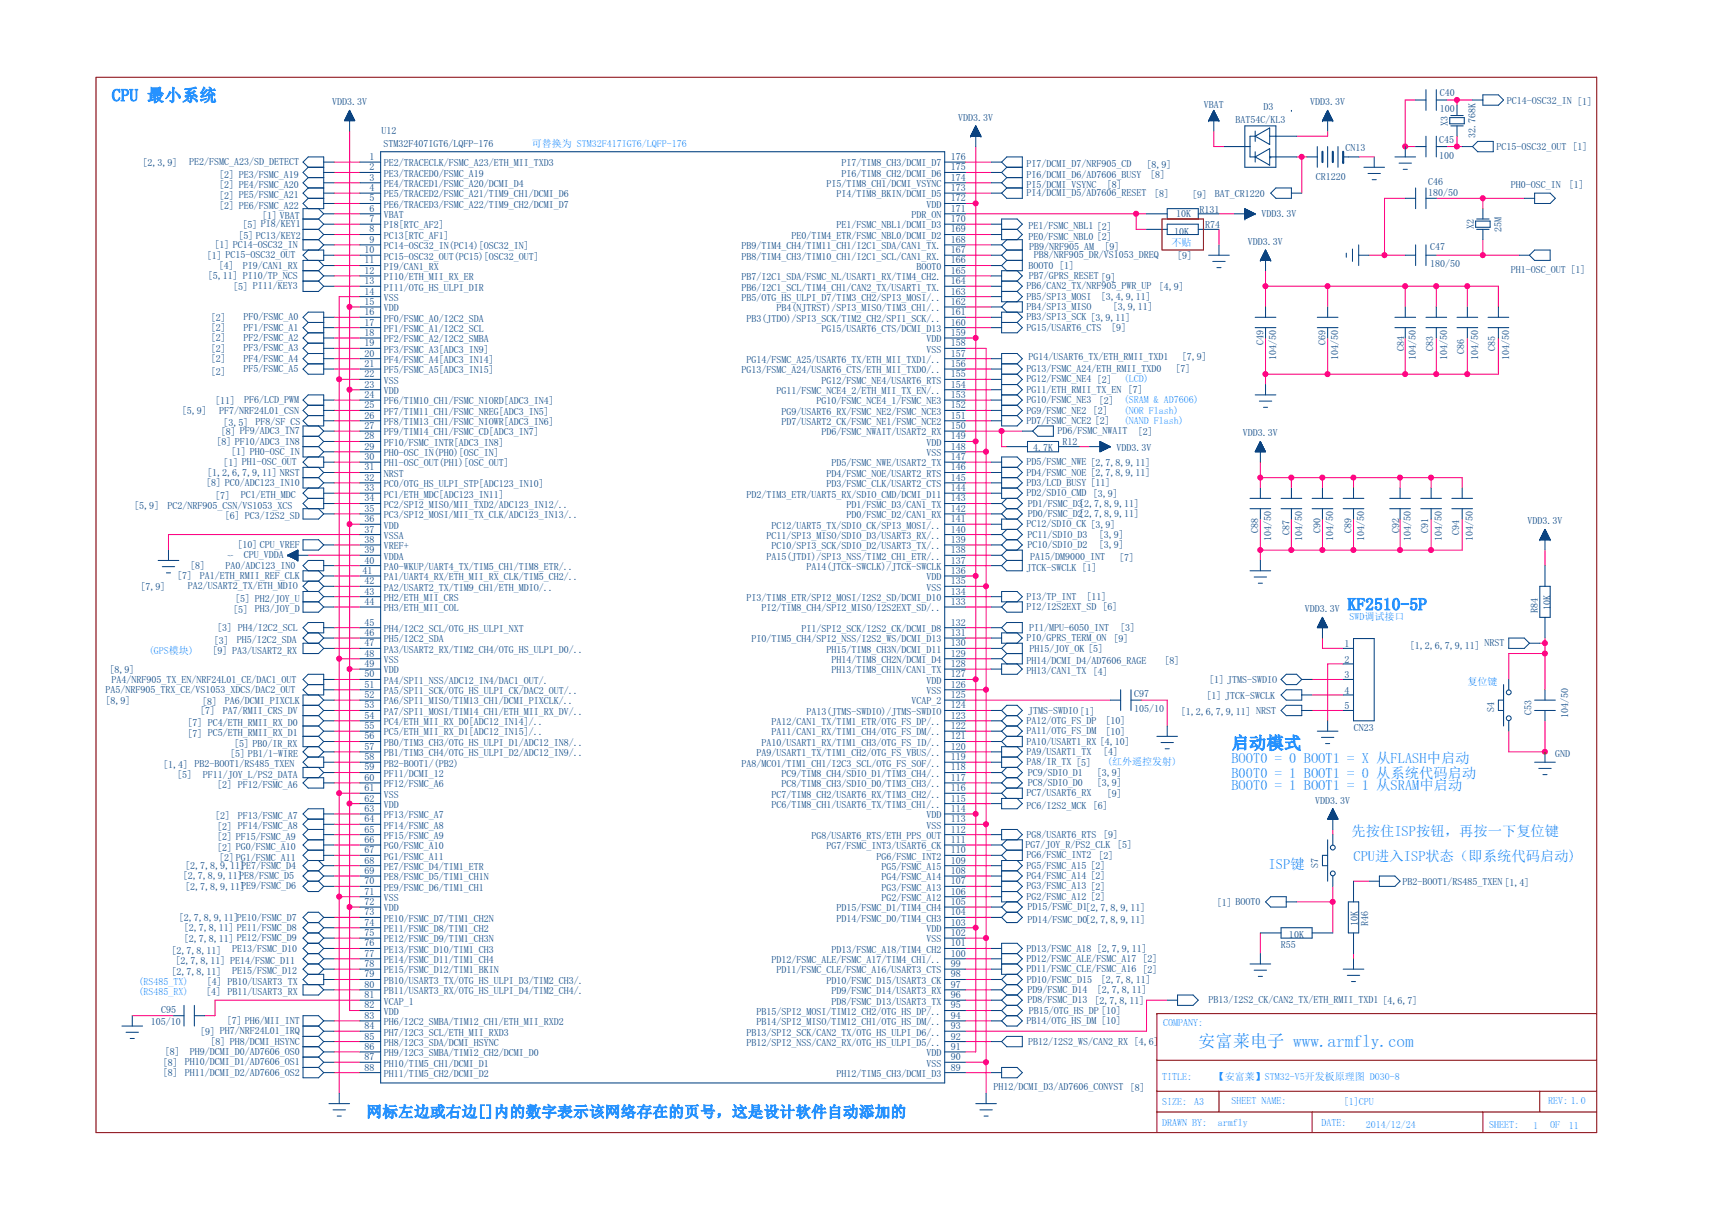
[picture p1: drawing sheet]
<svg xmlns="http://www.w3.org/2000/svg" width="420mm" height="297mm" viewBox="0 0 420 297" stroke-linecap="round" stroke-linejoin="round" font-family="sans-serif">
<defs><g id="words">
<g font-size="4.2" fill="#2291ff">
<text x="27.4" y="24.8">CPU 最小系统</text>
<text x="330.7" y="149.8">KF2510-5P</text>
<text x="302.2" y="183.9">启动模式</text>
<text x="294.1" y="257">安富莱电子 www.armfly.com</text>
</g>
<text font-size="3.9" fill="#2291ff" x="89.9" y="274.3">网标左边或右边[]内的数字表示该网络存在的页号，这是设计软件自动添加的</text>
<g font-size="3.5" fill="#2291ff">
<text x="302.2" y="190.9">B00T0 = 1 BOOT1 = 0 从系统代码启动</text>
<text x="302.2" y="187.4">BOOT0 = 0 BOOT1 = X 从FLASH中启动</text>
<text x="302.2" y="194">BOOT0 = 1 BOOT1 = 1 从SRAM中启动</text>
<text x="331.7" y="205.1">先按住ISP按钮，再按一下复位键</text>
<text x="311.4" y="213.3">ISP键</text>
<text x="332.2" y="211.2">CPU进入ISP状态（即系统代码启动)</text>
</g>
<g font-size="2.5" fill="#004080">
<text x="353.4" y="23.6">C40</text>
<text x="81.5" y="25.8">VDD3.3V</text>
<text x="235.2" y="29.6">VDD3.3V</text>
<text x="295.4" y="26.6">VBAT</text>
<text x="310.1" y="27.1">D3</text>
<text x="321.5" y="25.8">VDD3.3V</text>
<text x="353.4" y="27.6">100</text>
<text x="369.8" y="25.6">PC14-OSC32_IN [1]</text>
<text x="93.6" y="32.9">U12</text>
<text x="303.2" y="30.2">BAT54C/KL3</text>
<text x="353.2" y="35.1">C45</text>
<text x="355.3" y="30.8" transform="rotate(-90 355.3 30.8)">X3</text>
<text x="362.2" y="33.9" transform="rotate(-90 362.2 33.9)">32.768K</text>
<text x="35" y="40.6">[2,3,9]</text>
<text x="46.4" y="40.6">PE2/FSMC_A23/SD_DETECT</text>
<text x="90.7" y="39.3">1</text>
<text x="90.7" y="41.8">2</text>
<text x="94.1" y="36.1">STM32F407IGT6/LQFP-176</text>
<text x="94.2" y="40.9">PE2/TRACECLK/FSMC_A23/ETH_MII_TXD3</text>
<text x="206.5" y="40.9">PI7/TIM8_CH3/DCMI_D7</text>
<text x="233.4" y="41.8">175</text>
<text x="233.4" y="39.3">176</text>
<text x="251.9" y="41.1">PI7/DCMI_D7/NRF905_CD</text>
<text x="281.3" y="41.1">[8,9]</text>
<text x="330.2" y="37.1">CN13</text>
<text x="353.2" y="39">100</text>
<text x="367.2" y="36.7">PC15-OSC32_OUT [1]</text>
<text x="53.8" y="43.7">[2] PE3/FSMC_A19</text>
<text x="53.8" y="46.2">[2] PE4/FSMC_A20</text>
<text x="90.7" y="44.4">3</text>
<text x="90.7" y="46.9">4</text>
<text x="94.2" y="43.4">PE3/TRACED0/FSMC_A19</text>
<text x="94.2" y="45.9">PE4/TRACED1/FSMC_A20/DCMI_D4</text>
<text x="202.8" y="45.9">PI5/TIM8_CH1/DCMI_VSYNC</text>
<text x="206.5" y="43.4">PI6/TIM8_CH2/DCMI_D6</text>
<text x="233.4" y="46.9">173</text>
<text x="233.4" y="44.4">174</text>
<text x="251.9" y="46.1">PI5/DCMI_VSYNC</text>
<text x="251.9" y="43.6">PI6/DCMI_D6/AD7606_BUSY</text>
<text x="271.6" y="46.2">[8]</text>
<text x="282.3" y="43.7">[8]</text>
<text x="322.9" y="44.1">CR1220</text>
<text x="350.5" y="45.4">C46</text>
<text x="370.8" y="46.1">PH0-OSC_IN</text>
<text x="385" y="46.2">[1]</text>
<text x="53.8" y="48.8">[2] PE5/FSMC_A21</text>
<text x="53.8" y="51.3">[2] PE6/FSMC_A22</text>
<text x="64.3" y="53.8">[1] VBAT</text>
<text x="90.7" y="49.4">5</text>
<text x="90.7" y="52">6</text>
<text x="94.2" y="48.5">PE5/TRACED2/FSMC_A21/TIM9_CH1/DCMI_D6</text>
<text x="94.2" y="51">PE6/TRACED3/FSMC_A22/TIM9_CH2/DCMI_D7</text>
<text x="94.2" y="53.6">VBAT</text>
<text x="205.3" y="48.5">PI4/TIM8_BKIN/DCMI_D5</text>
<text x="223.7" y="53.6">PDR_ON</text>
<text x="227.4" y="51">VDD</text>
<text x="233.4" y="52">171</text>
<text x="233.4" y="49.4">172</text>
<text x="251.9" y="48.2">PI4/DCMI_D5/AD7606_RESET</text>
<text x="283.3" y="48.3">[8]</text>
<text x="288.7" y="53.3">10K</text>
<text x="292.6" y="48.5">[9]</text>
<text x="294.4" y="52.3">R131</text>
<text x="298.1" y="48.4">BAT_CR1220</text>
<text x="309.6" y="53.3">VDD3.3V</text>
<text x="350.5" y="48">180/50</text>
<text x="58.5" y="58.7">[5] PC13/KEY2</text>
<text x="59.5" y="55.9">[5] PI8/KEY1</text>
<text x="90.7" y="54.5">7</text>
<text x="90.7" y="57.1">8</text>
<text x="90.7" y="59.6">9</text>
<text x="94.2" y="56.1">PI8[RTC_AF2]</text>
<text x="94.2" y="58.6">PC13[RTC_AF1]</text>
<text x="194.3" y="58.6">PE0/TIM4_ETR/FSMC_NBL0/DCMI_D2</text>
<text x="205.3" y="56.1">PE1/FSMC_NBL1/DCMI_D3</text>
<text x="233.4" y="59.6">168</text>
<text x="233.4" y="57.1">169</text>
<text x="233.4" y="54.5">170</text>
<text x="252.4" y="58.8">PE0/FSMC_NBL0 [2]</text>
<text x="252.4" y="56.3">PE1/FSMC_NBL1 [2]</text>
<text x="288.2" y="57.7">10K</text>
<text x="295.8" y="56">R74</text>
<text x="361.7" y="56.3" transform="rotate(-90 361.7 56.3)">X2</text>
<text x="368.5" y="56.9" transform="rotate(-90 368.5 56.9)">25M</text>
<text x="50.7" y="63.5">[1] PC15-OSC32_OUT</text>
<text x="52.7" y="61">[1] PC14-OSC32_IN</text>
<text x="59.6" y="66">PI9/CAN1_RX</text>
<text x="89.4" y="62.1">10</text>
<text x="89.4" y="64.7">11</text>
<text x="94.2" y="61.2">PC14-OSC32_IN(PC14)[OSC32_IN]</text>
<text x="94.2" y="63.7">PC15-OSC32_OUT(PC15)[OSC32_OUT]</text>
<text x="182" y="63.7">PB8/TIM4_CH3/TIM10_CH1/I2C1_SCL/CAN1_RX.</text>
<text x="182" y="61.2">PB9/TIM4_CH4/TIM11_CH1/I2C1_SDA/CAN1_TX.</text>
<text x="233.4" y="64.7">166</text>
<text x="233.4" y="62.1">167</text>
<text x="252.4" y="66">BOOT0 [1]</text>
<text x="252.5" y="61.4">PB9/NRF905_AM</text>
<text x="253.7" y="63.4">PB8/NRF905_DR/VS1053_DREQ</text>
<text x="271.1" y="61.5">[9]</text>
<text x="288.9" y="63.5">[9]</text>
<text x="306.3" y="60.1">VDD3.3V</text>
<text x="351" y="61.4">C47</text>
<text x="351" y="65.5">180/50</text>
<text x="51" y="68.6">[5,11] PI10/TP_NCS</text>
<text x="53.7" y="66">[4]</text>
<text x="57.2" y="71.1">[5] PI11/KEY3</text>
<text x="89.4" y="67.2">12</text>
<text x="89.4" y="69.8">13</text>
<text x="94.2" y="66.3">PI9/CAN1_RX</text>
<text x="94.2" y="68.8">PI10/ETH_MII_RX_ER</text>
<text x="94.2" y="71.3">PI11/OTG_HS_ULPI_DIR</text>
<text x="182" y="71.3">PB6/I2C1_SCL/TIM4_CH1/CAN2_TX/USART1_TX.</text>
<text x="182" y="68.8">PB7/I2C1_SDA/FSMC_NL/USART1_RX/TIM4_CH2.</text>
<text x="224.9" y="66.3">BOOT0</text>
<text x="233.4" y="69.8">164</text>
<text x="233.4" y="67.2">165</text>
<text x="251.9" y="71">PB6/CAN2_TX/NRF905_PWR_UP</text>
<text x="252.5" y="68.5">PB7/GPRS_RESET [9]</text>
<text x="284.4" y="71.1">[4,9]</text>
<text x="370.8" y="67">PH1-OSC_OUT [1]</text>
<text x="89.4" y="72.3">14</text>
<text x="89.4" y="74.8">15</text>
<text x="89.4" y="77.4">16</text>
<text x="94.2" y="73.9">VSS</text>
<text x="94.2" y="76.4">VDD</text>
<text x="182" y="73.9">PB5/OTG_HS_ULPI_D7/TIM3_CH2/SPI3_MOSI/..</text>
<text x="190.6" y="76.4">PB4(NJTRST)/SPI3_MISO/TIM3_CH1/..</text>
<text x="233.4" y="77.4">161</text>
<text x="233.4" y="74.8">162</text>
<text x="233.4" y="72.3">163</text>
<text x="251.9" y="76.1">PB4/SPI3_MISO</text>
<text x="251.9" y="73.6">PB5/SPI3_MOSI</text>
<text x="270.2" y="73.7">[3,4,9,11]</text>
<text x="273.1" y="76.2">[3,9,11]</text>
<text x="51.8" y="78.7">[2]</text>
<text x="51.8" y="81.3">[2]</text>
<text x="51.8" y="83.8">[2]</text>
<text x="59.7" y="78.7">PF0/FSMC_A0</text>
<text x="59.7" y="81.2">PF1/FSMC_A1</text>
<text x="59.7" y="83.7">PF2/FSMC_A2</text>
<text x="89.4" y="79.9">17</text>
<text x="89.4" y="82.5">18</text>
<text x="94.2" y="79">PF0/FSMC_A0/I2C2_SDA</text>
<text x="94.2" y="81.5">PF1/FSMC_A1/I2C2_SCL</text>
<text x="183.2" y="79">PB3(JTDO)/SPI3_SCK/TIM2_CH2/SPI1_SCK/..</text>
<text x="201.6" y="81.5">PG15/USART6_CTS/DCMI_D13</text>
<text x="233.4" y="82.5">159</text>
<text x="233.4" y="79.9">160</text>
<text x="251.9" y="81.2">PG15/USART6_CTS</text>
<text x="251.9" y="78.7">PB3/SPI3_SCK [3,9,11]</text>
<text x="272.7" y="81.3">[9]</text>
<text x="51.8" y="86.4">[2]</text>
<text x="51.8" y="88.9">[2]</text>
<text x="59.7" y="86.3">PF3/FSMC_A3</text>
<text x="59.7" y="88.8">PF4/FSMC_A4</text>
<text x="89.4" y="85">19</text>
<text x="89.4" y="87.5">20</text>
<text x="94.2" y="84">PF2/FSMC_A2/I2C2_SMBA</text>
<text x="94.2" y="86.6">PF3/FSMC_A3[ADC3_IN9]</text>
<text x="94.2" y="89.1">PF4/FSMC_A4[ADC3_IN14]</text>
<text x="183.2" y="89.1">PG14/FSMC_A25/USART6_TX/ETH_MII_TXD1/..</text>
<text x="227.4" y="86.6">VSS</text>
<text x="227.4" y="84">VDD</text>
<text x="233.4" y="87.5">157</text>
<text x="233.4" y="85">158</text>
<text x="252.4" y="88.3">PG14/USART6_TX/ETH_RMII_TXD1</text>
<text x="290" y="88.4">[7,9]</text>
<text x="310.1" y="84.8" transform="rotate(-90 310.1 84.8)">C49</text>
<text x="313.2" y="88.3" transform="rotate(-90 313.2 88.3)">104/50</text>
<text x="325.3" y="84.8" transform="rotate(-90 325.3 84.8)">C69</text>
<text x="328.5" y="88.3" transform="rotate(-90 328.5 88.3)">104/50</text>
<text x="344.6" y="86.3" transform="rotate(-90 344.6 86.3)">C84</text>
<text x="347.5" y="88.3" transform="rotate(-90 347.5 88.3)">104/50</text>
<text x="351.7" y="86.3" transform="rotate(-90 351.7 86.3)">C83</text>
<text x="355.1" y="88.3" transform="rotate(-90 355.1 88.3)">104/50</text>
<text x="359.4" y="86.8" transform="rotate(-90 359.4 86.8)">C86</text>
<text x="362.7" y="88.3" transform="rotate(-90 362.7 88.3)">104/50</text>
<text x="367" y="86.3" transform="rotate(-90 367 86.3)">C85</text>
<text x="370.4" y="88.3" transform="rotate(-90 370.4 88.3)">104/50</text>
<text x="51.8" y="91.9">[2]</text>
<text x="59.7" y="91.4">PF5/FSMC_A5</text>
<text x="89.4" y="90.1">21</text>
<text x="89.4" y="92.6">22</text>
<text x="89.4" y="95.2">23</text>
<text x="94.2" y="91.7">PF5/FSMC_A5[ADC3_IN15]</text>
<text x="94.2" y="94.2">VSS</text>
<text x="182" y="91.7">PG13/FSMC_A24/USART6_CTS/ETH_MII_TXD0/..</text>
<text x="201.6" y="94.2">PG12/FSMC_NE4/USART6_RTS</text>
<text x="233.4" y="95.2">154</text>
<text x="233.4" y="92.6">155</text>
<text x="233.4" y="90.1">156</text>
<text x="251.9" y="93.9">PG12/FSMC_NE4 [2]</text>
<text x="251.9" y="91.4">PG13/FSMC_A24/ETH_RMII_TXD0</text>
<text x="288.5" y="91.4">[7]</text>
<text x="44.7" y="101.6">[5,9]</text>
<text x="52.8" y="99.1">[11]</text>
<text x="53.8" y="101.5">PF7/NRF24L01_CSN</text>
<text x="59.9" y="99">PF6/LCD_PWM</text>
<text x="89.4" y="97.7">24</text>
<text x="89.4" y="100.2">25</text>
<text x="94.2" y="96.7">VDD</text>
<text x="94.2" y="99.3">PF6/TIM10_CH1/FSMC_NIORD[ADC3_IN4]</text>
<text x="94.2" y="101.8">PF7/TIM11_CH1/FSMC_NREG[ADC3_IN5]</text>
<text x="190.6" y="96.7">PG11/FSMC_NCE4_2/ETH_MII_TX_EN/..</text>
<text x="191.8" y="101.8">PG9/USART6_RX/FSMC_NE2/FSMC_NCE3</text>
<text x="200.4" y="99.3">PG10/FSMC_NCE4_1/FSMC_NE3</text>
<text x="233.4" y="100.2">152</text>
<text x="233.4" y="97.7">153</text>
<text x="251.9" y="101.5">PG9/FSMC_NE2 [2]</text>
<text x="251.9" y="99">PG10/FSMC_NE3</text>
<text x="251.9" y="96.4">PG11/ETH_RMII_TX_EN [7]</text>
<text x="269.7" y="99.1">[2]</text>
<text x="54.2" y="106.7">[8] PF9/ADC3_IN7</text>
<text x="54.8" y="104.6">[3,5]</text>
<text x="62.7" y="104.3">PF8/SF_CS</text>
<text x="89.4" y="102.8">26</text>
<text x="89.4" y="105.3">27</text>
<text x="89.4" y="107.9">28</text>
<text x="94.2" y="104.4">PF8/TIM13_CH1/FSMC_NIOWR[ADC3_IN6]</text>
<text x="94.2" y="106.9">PF9/TIM14_CH1/FSMC_CD[ADC3_IN7]</text>
<text x="191.8" y="104.4">PD7/USART2_CK/FSMC_NE1/FSMC_NCE2</text>
<text x="201.6" y="106.9">PD6/FSMC_NWAIT/USART2_RX</text>
<text x="233.4" y="107.9">149</text>
<text x="233.4" y="105.3">150</text>
<text x="233.4" y="102.8">151</text>
<text x="251.9" y="104.1">PD7/FSMC_NCE2 [2]</text>
<text x="259.5" y="106.6">PD6/FSMC_NWAIT</text>
<text x="279.2" y="106.7">[2]</text>
<text x="305" y="107.1">VDD3.3V</text>
<text x="53.2" y="109.2">[8] PF10/ADC3_IN8</text>
<text x="56.7" y="111.8">[1] PH0-OSC_IN</text>
<text x="89.4" y="110.4">29</text>
<text x="89.4" y="112.9">30</text>
<text x="94.2" y="109.4">PF10/FSMC_INTR[ADC3_IN8]</text>
<text x="94.2" y="112">PH0-OSC_IN(PH0)[OSC_IN]</text>
<text x="227.4" y="112">VSS</text>
<text x="227.4" y="109.4">VDD</text>
<text x="233.4" y="112.9">147</text>
<text x="233.4" y="110.4">148</text>
<text x="253.6" y="110.7">4.7K</text>
<text x="260.7" y="109.1">R12</text>
<text x="274" y="110.7">VDD3.3V</text>
<text x="50.6" y="119.4">[8] PC0/ADC123_IN10</text>
<text x="50.8" y="116.8">[1,2,6,7,9,11] NRST</text>
<text x="54.8" y="114.3">[1] PH1-OSC_OUT</text>
<text x="89.4" y="115.5">31</text>
<text x="89.4" y="118">32</text>
<text x="94.2" y="114.5">PH1-OSC_OUT(PH1)[OSC_OUT]</text>
<text x="94.2" y="117.1">NRST</text>
<text x="94.2" y="119.6">PC0/OTG_HS_ULPI_STP[ADC123_IN10]</text>
<text x="202.8" y="119.6">PD3/FSMC_CLK/USART2_CTS</text>
<text x="202.8" y="117.1">PD4/FSMC_NOE/USART2_RTS</text>
<text x="204.1" y="114.5">PD5/FSMC_NWE/USART2_TX</text>
<text x="233.4" y="118">145</text>
<text x="233.4" y="115.5">146</text>
<text x="251.9" y="119.3">PD3/LCD_BUSY [11]</text>
<text x="251.9" y="116.8">PD4/FSMC_NOE [2,7,8,9,11]</text>
<text x="251.9" y="114.2">PD5/FSMC_NWE [2,7,8,9,11]</text>
<text x="33" y="125">[5,9]</text>
<text x="41.1" y="124.9">PC2/NRF905_CSN/VS1053_XCS</text>
<text x="52.8" y="122.4">[7]</text>
<text x="59.1" y="122.3">PC1/ETH_MDC</text>
<text x="89.4" y="120.6">33</text>
<text x="89.4" y="123.1">34</text>
<text x="89.4" y="125.6">35</text>
<text x="94.2" y="122.1">PC1/ETH_MDC[ADC123_IN11]</text>
<text x="94.2" y="124.7">PC2/SPI2_MISO/MII_TXD2/ADC123_IN12/..</text>
<text x="183.2" y="122.1">PD2/TIM3_ETR/UART5_RX/SDIO_CMD/DCMI_D11</text>
<text x="207.8" y="124.7">PD1/FSMC_D3/CAN1_TX</text>
<text x="233.4" y="125.6">142</text>
<text x="233.4" y="123.1">143</text>
<text x="233.4" y="120.6">144</text>
<text x="251.9" y="121.8">PD2/SDIO_CMD [3,9]</text>
<text x="252.3" y="124.4">PD1/FSMC_D3[2,7,8,9,11]</text>
<text x="55.2" y="127.5">[6] PC3/I2S2_SD</text>
<text x="89.4" y="128.2">36</text>
<text x="89.4" y="130.7">37</text>
<text x="94.2" y="127.2">PC3/SPI2_MOSI/MII_TX_CLK/ADC123_IN13/..</text>
<text x="94.2" y="129.8">VDD</text>
<text x="189.3" y="129.8">PC12/UART5_TX/SDIO_CK/SPI3_MOSI/..</text>
<text x="207.8" y="127.2">PD0/FSMC_D2/CAN1_RX</text>
<text x="233.4" y="130.7">140</text>
<text x="233.4" y="128.2">141</text>
<text x="251.9" y="129.5">PC12/SDIO_CK [3,9]</text>
<text x="252.2" y="132">PC11/SDIO_D3</text>
<text x="252.3" y="126.9">PD0/FSMC_D2[2,7,8,9,11]</text>
<text x="308.8" y="130.7" transform="rotate(-90 308.8 130.7)">C88</text>
<text x="316.4" y="131.2" transform="rotate(-90 316.4 131.2)">C87</text>
<text x="324.1" y="130.7" transform="rotate(-90 324.1 130.7)">C90</text>
<text x="331.7" y="130.7" transform="rotate(-90 331.7 130.7)">C89</text>
<text x="343.4" y="130.7" transform="rotate(-90 343.4 130.7)">C92</text>
<text x="350.5" y="130.7" transform="rotate(-90 350.5 130.7)">C91</text>
<text x="358.1" y="131.2" transform="rotate(-90 358.1 131.2)">C94</text>
<text x="374.8" y="128.7">VDD3.3V</text>
<text x="58.3" y="134.6">[10] CPU_VREF</text>
<text x="59.8" y="137.1">CPU_VDDA</text>
<text x="89.4" y="133.3">38</text>
<text x="89.4" y="135.8">39</text>
<text x="94.2" y="132.3">VSSA</text>
<text x="94.2" y="134.8">VREF+</text>
<text x="94.2" y="137.4">VDDA</text>
<text x="188.1" y="137.4">PA15(JTDI)/SPI3_NSS/TIM2_CH1_ETR/..</text>
<text x="188.1" y="132.3">PC11/SPI3_MISO/SDIO_D3/USART3_RX/..</text>
<text x="189.3" y="134.8">PC10/SPI3_SCK/SDIO_D2/USART3_TX/..</text>
<text x="233.4" y="135.8">138</text>
<text x="233.4" y="133.3">139</text>
<text x="252.2" y="134.5">PC10/SDIO_D2</text>
<text x="252.8" y="137.6">PA15/DM9000_INT</text>
<text x="269.7" y="134.6">[3,9]</text>
<text x="269.7" y="132.1">[3,9]</text>
<text x="274.6" y="137.7">[7]</text>
<text x="311.9" y="132.8" transform="rotate(-90 311.9 132.8)">104/50</text>
<text x="319.6" y="132.8" transform="rotate(-90 319.6 132.8)">104/50</text>
<text x="327.2" y="132.8" transform="rotate(-90 327.2 132.8)">104/50</text>
<text x="334.8" y="132.8" transform="rotate(-90 334.8 132.8)">104/50</text>
<text x="346.2" y="132.8" transform="rotate(-90 346.2 132.8)">104/50</text>
<text x="353.9" y="132.8" transform="rotate(-90 353.9 132.8)">104/50</text>
<text x="361.5" y="132.8" transform="rotate(-90 361.5 132.8)">104/50</text>
<text x="43.5" y="142.2">[7]</text>
<text x="46.7" y="139.7">[8]</text>
<text x="49.1" y="142.2">PA1/ETH_RMII_REF_CLK</text>
<text x="55.3" y="139.6">PA0/ADC123_IN0</text>
<text x="88.9" y="140.9">41</text>
<text x="89.4" y="138.3">40</text>
<text x="89.4" y="143.4">42</text>
<text x="94.2" y="139.9">PA0-WKUP/UART4_TX/TIM5_CH1/TIM8_ETR/..</text>
<text x="94.2" y="142.5">PA1/UART4_RX/ETH_MII_RX_CLK/TIM5_CH2/..</text>
<text x="197.9" y="139.9">PA14(JTCK-SWCLK)/JTCK-SWCLK</text>
<text x="227.4" y="142.5">VDD</text>
<text x="233.4" y="143.4">135</text>
<text x="233.4" y="140.9">136</text>
<text x="233.4" y="138.3">137</text>
<text x="251.9" y="140.1">JTCK-SWCLK [1]</text>
<text x="34.4" y="144.8">[7,9]</text>
<text x="46.1" y="144.7">PA2/USART2_TX/ETH_MDIO</text>
<text x="57.7" y="147.8">[5] PH2/JOY_U</text>
<text x="89.4" y="146">43</text>
<text x="89.4" y="148.5">44</text>
<text x="94.2" y="145">PA2/USART2_TX/TIM9_CH1/ETH_MDIO/..</text>
<text x="94.2" y="147.5">PH2/ETH_MII_CRS</text>
<text x="183.2" y="147.5">PI3/TIM8_ETR/SPI2_MOSI/I2S2_SD/DCMI_D10</text>
<text x="227.4" y="145">VSS</text>
<text x="233.4" y="148.5">133</text>
<text x="233.4" y="146">134</text>
<text x="251.9" y="149.8">PI2/I2S2EXT_SD [6]</text>
<text x="251.9" y="147.2">PI3/TP_INT</text>
<text x="266.6" y="147.3">[11]</text>
<text x="380.5" y="149.9" transform="rotate(-90 380.5 149.9)">10K</text>
<text x="53.3" y="154.9">[3] PH4/I2C2_SCL</text>
<text x="57.2" y="150.4">[5] PH3/JOY_D</text>
<text x="89.4" y="153.6">45</text>
<text x="94.2" y="150.1">PH3/ETH_MII_COL</text>
<text x="94.2" y="155.2">PH4/I2C2_SCL/OTG_HS_ULPI_NXT</text>
<text x="186.9" y="150.1">PI2/TIM8_CH4/SPI2_MISO/I2S2EXT_SD/..</text>
<text x="196.7" y="155.2">PI1/SPI2_SCK/I2S2_CK/DCMI_D8</text>
<text x="233.4" y="153.6">132</text>
<text x="252.6" y="154.9">PI1/MPU-6050_INT</text>
<text x="274.9" y="154.9">[3]</text>
<text x="320.2" y="150.3">VDD3.3V</text>
<text x="377.4" y="150.4" transform="rotate(-90 377.4 150.4)">R84</text>
<text x="52.1" y="160.5">[9] PA3/USART2_RX</text>
<text x="52.4" y="158">[3]</text>
<text x="58.1" y="157.9">PH5/I2C2_SDA</text>
<text x="89.4" y="156.1">46</text>
<text x="89.4" y="158.7">47</text>
<text x="89.4" y="161.2">48</text>
<text x="94.2" y="157.7">PH5/I2C2_SDA</text>
<text x="94.2" y="160.2">PA3/USART2_RX/TIM2_CH4/OTG_HS_ULPI_D0/..</text>
<text x="184.4" y="157.7">PI0/TIM5_CH4/SPI2_NSS/I2S2_WS/DCMI_D13</text>
<text x="202.8" y="160.2">PH15/TIM8_CH3N/DCMI_D11</text>
<text x="233.4" y="161.2">129</text>
<text x="233.4" y="158.7">130</text>
<text x="233.4" y="156.1">131</text>
<text x="251.9" y="157.4">PI0/GPRS_TERM_ON [9]</text>
<text x="252.6" y="159.9">PH15/JOY_OK [5]</text>
<text x="329.9" y="158.9">1</text>
<text x="346" y="159.3">[1,2,6,7,9,11] NRST</text>
<text x="26.9" y="165.1">[8,9]</text>
<text x="27.4" y="167.6">PA4/NRF905_TX_EN/NRF24L01_CE/DAC1_OUT</text>
<text x="89.4" y="163.7">49</text>
<text x="89.4" y="166.3">50</text>
<text x="94.2" y="162.8">VSS</text>
<text x="94.2" y="165.3">VDD</text>
<text x="94.2" y="167.9">PA4/SPI1_NSS/ADC12_IN4/DAC1_OUT/.</text>
<text x="204.1" y="165.3">PH13/TIM8_CH1N/CAN1_TX</text>
<text x="204.1" y="162.8">PH14/TIM8_CH2N/DCMI_D4</text>
<text x="227.4" y="167.9">VDD</text>
<text x="233.4" y="166.3">127</text>
<text x="233.4" y="163.7">128</text>
<text x="251.9" y="165.5">PH13/CAN1_TX [4]</text>
<text x="251.9" y="163">PH14/DCMI_D4/AD7606_RAGE</text>
<text x="285.8" y="163.1">[8]</text>
<text x="296.8" y="167.6">[1] JTMS-SWDIO</text>
<text x="329.9" y="162.7">2</text>
<text x="329.9" y="166.5">3</text>
<text x="25.9" y="172.7">[8,9]</text>
<text x="25.9" y="170.1">PA5/NRF905_TRX_CE/VS1053_XDCS/DAC2_OUT</text>
<text x="49.6" y="173">[8]</text>
<text x="55.2" y="172.9">PA6/DCMI_PIXCLK</text>
<text x="89.4" y="168.8">51</text>
<text x="89.4" y="171.4">52</text>
<text x="89.4" y="173.9">53</text>
<text x="94.2" y="170.4">PA5/SPI1_SCK/OTG_HS_ULPI_CK/DAC2_OUT/..</text>
<text x="94.2" y="172.9">PA6/SPI1_MISO/TIM13_CH1/DCMI_PIXCLK/..</text>
<text x="223.7" y="172.9">VCAP_2</text>
<text x="227.4" y="170.4">VSS</text>
<text x="233.4" y="173.9">124</text>
<text x="233.4" y="171.4">125</text>
<text x="233.4" y="168.8">126</text>
<text x="278.3" y="171.1">C97</text>
<text x="296.1" y="171.7">[1] JTCK-SWCLK</text>
<text x="329.9" y="170.3">4</text>
<text x="46" y="178.3">[7] PC4/ETH_RMII_RX_D0</text>
<text x="49.1" y="175.3">[7]</text>
<text x="54.7" y="175.2">PA7/RMII_CRS_DV</text>
<text x="89.4" y="176.4">54</text>
<text x="89.4" y="179">55</text>
<text x="94.2" y="175.5">PA7/SPI1_MOSI/TIM14_CH1/ETH_MII_RX_DV/..</text>
<text x="94.2" y="178">PC4/ETH_MII_RX_D0[ADC12_IN14]/..</text>
<text x="189.3" y="178">PA12/CAN1_TX/TIM1_ETR/OTG_FS_DP/..</text>
<text x="197.9" y="175.5">PA13(JTMS-SWDIO)/JTMS-SWDIO</text>
<text x="233.4" y="179">122</text>
<text x="233.4" y="176.4">123</text>
<text x="252" y="177.7">PA12/OTG_FS_DP</text>
<text x="252.3" y="175.2">JTMS-SWDIO [1]</text>
<text x="271.3" y="177.8">[10]</text>
<text x="278.3" y="174.8">105/10</text>
<text x="289.8" y="175.5">[1,2,6,7,9,11] NRST</text>
<text x="329.9" y="174.2">5</text>
<text x="332.3" y="179.5">CN23</text>
<text x="366.7" y="174.9" transform="rotate(-90 366.7 174.9)">S4</text>
<text x="375.9" y="175.4" transform="rotate(-90 375.9 175.4)">C53</text>
<text x="384.8" y="176.2" transform="rotate(-90 384.8 176.2)">104/50</text>
<text x="46" y="180.8">[7] PC5/ETH_RMII_RX_D1</text>
<text x="56.5" y="185.9">[5] PB1/1-WIRE</text>
<text x="57.5" y="183.4">[5] PB0/IR_RX</text>
<text x="89.4" y="181.5">56</text>
<text x="89.4" y="184.1">57</text>
<text x="94.2" y="180.6">PC5/ETH_MII_RX_D1[ADC12_IN15]/..</text>
<text x="94.2" y="183.1">PB0/TIM3_CH3/OTG_HS_ULPI_D1/ADC12_IN8/..</text>
<text x="94.2" y="185.6">PB1/TIM3_CH4/OTG_HS_ULPI_D2/ADC12_IN9/..</text>
<text x="185.7" y="185.6">PA9/USART1_TX/TIM1_CH2/OTG_FS_VBUS/..</text>
<text x="186.9" y="183.1">PA10/USART1_RX/TIM1_CH3/OTG_FS_ID/..</text>
<text x="189.3" y="180.6">PA11/CAN1_RX/TIM1_CH4/OTG_FS_DM/..</text>
<text x="233.4" y="184.1">120</text>
<text x="233.4" y="181.5">121</text>
<text x="251.9" y="185.3">PA9/USART1_TX</text>
<text x="251.9" y="182.8">PA10/USART1_RX [4,10]</text>
<text x="252" y="180.3">PA11/OTG_FS_DM</text>
<text x="270.7" y="185.4">[4]</text>
<text x="271.3" y="180.3">[10]</text>
<text x="381.7" y="185.8">GND</text>
<text x="40.1" y="188.5">[1,4] PB2-BOOT1/RS485_TXEN</text>
<text x="43.5" y="191">[5]</text>
<text x="49.8" y="190.9">PF11/JOY_L/PS2_DATA</text>
<text x="89.4" y="186.6">58</text>
<text x="89.4" y="189.1">59</text>
<text x="89.4" y="191.7">60</text>
<text x="94.2" y="188.2">PB2-BOOT1/(PB2)</text>
<text x="94.2" y="190.7">PF11/DCMI_12</text>
<text x="182" y="188.2">PA8/MCO1/TIM1_CH1/I2C3_SCL/OTG_FS_SOF/..</text>
<text x="191.8" y="190.7">PC9/TIM8_CH4/SDIO_D1/TIM3_CH4/..</text>
<text x="233.4" y="191.7">117</text>
<text x="233.4" y="189.1">118</text>
<text x="233.4" y="186.6">119</text>
<text x="251.9" y="187.9">PA8/IR_TX [5]</text>
<text x="252.3" y="190.4">PC9/SDIO_D1</text>
<text x="269.1" y="190.5">[3,9]</text>
<text x="53.3" y="193.5">[2] PF12/FSMC_A6</text>
<text x="89.4" y="194.2">61</text>
<text x="89.4" y="196.8">62</text>
<text x="94.2" y="193.3">PF12/FSMC_A6</text>
<text x="94.2" y="195.8">VSS</text>
<text x="189.3" y="195.8">PC7/TIM8_CH2/USART6_RX/TIM3_CH2/..</text>
<text x="191.8" y="193.3">PC8/TIM8_CH3/SDIO_D0/TIM3_CH3/..</text>
<text x="233.4" y="196.8">115</text>
<text x="233.4" y="194.2">116</text>
<text x="251.9" y="195.5">PC7/USART6_RX</text>
<text x="252.3" y="193">PC8/SDIO_D0</text>
<text x="269.1" y="193">[3,9]</text>
<text x="271.6" y="195.6">[9]</text>
<text x="322.8" y="197.3">VDD3.3V</text>
<text x="52.8" y="201.2">[2]</text>
<text x="53.3" y="203.7">[2] PF14/FSMC_A8</text>
<text x="58.4" y="201.1">PF13/FSMC_A7</text>
<text x="89.4" y="199.3">63</text>
<text x="89.4" y="201.8">64</text>
<text x="94.2" y="198.3">VDD</text>
<text x="94.2" y="200.9">PF13/FSMC_A7</text>
<text x="94.2" y="203.4">PF14/FSMC_A8</text>
<text x="189.3" y="198.3">PC6/TIM8_CH1/USART6_TX/TIM3_CH1/..</text>
<text x="227.4" y="203.4">VSS</text>
<text x="227.4" y="200.9">VDD</text>
<text x="233.4" y="201.8">113</text>
<text x="233.4" y="199.3">114</text>
<text x="251.9" y="198.5">PC6/I2S2_MCK [6]</text>
<text x="53.3" y="206.2">[2] PF15/FSMC_A9</text>
<text x="53.3" y="208.8">[2] PG0/FSMC_A10</text>
<text x="89.4" y="204.4">65</text>
<text x="89.4" y="206.9">66</text>
<text x="89.4" y="209.5">67</text>
<text x="94.2" y="206">PF15/FSMC_A9</text>
<text x="94.2" y="208.5">PG0/FSMC_A10</text>
<text x="199.2" y="206">PG8/USART6_RTS/ETH_PPS_OUT</text>
<text x="202.8" y="208.5">PG7/FSMC_INT3/USART6_CK</text>
<text x="233.4" y="209.5">110</text>
<text x="233.4" y="206.9">111</text>
<text x="233.4" y="204.4">112</text>
<text x="251.7" y="208.2">PG7/JOY_R/PS2_CLK [5]</text>
<text x="251.9" y="205.7">PG8/USART6_RTS [9]</text>
<text x="44.9" y="215.9">[2,7,8,9,11]PE8/FSMC_D5</text>
<text x="45.4" y="213.4">[2,7,8,9,11]PE7/FSMC_D4</text>
<text x="53.8" y="211.3">[2]PG1/FSMC_A11</text>
<text x="89.4" y="212">68</text>
<text x="89.4" y="214.5">69</text>
<text x="94.2" y="211">PG1/FSMC_A11</text>
<text x="94.2" y="213.6">PE7/FSMC_D4/TIM1_ETR</text>
<text x="215.1" y="211">PG6/FSMC_INT2</text>
<text x="216.4" y="213.6">PG5/FSMC_A15</text>
<text x="233.4" y="214.5">108</text>
<text x="233.4" y="212">109</text>
<text x="251.9" y="215.8">PG4/FSMC_A14 [2]</text>
<text x="251.9" y="213.3">PG5/FSMC_A15 [2]</text>
<text x="251.9" y="210.7">PG6/FSMC_INT2 [2]</text>
<text x="323.5" y="213" transform="rotate(-90 323.5 213)">S7</text>
<text x="45.4" y="218.4">[2,7,8,9,11]PE9/FSMC_D6</text>
<text x="89.4" y="217.1">70</text>
<text x="89.4" y="219.6">71</text>
<text x="94.2" y="216.1">PE8/FSMC_D5/TIM1_CH1N</text>
<text x="94.2" y="218.7">PE9/FSMC_D6/TIM1_CH1</text>
<text x="94.2" y="221.2">VSS</text>
<text x="216.4" y="221.2">PG2/FSMC_A12</text>
<text x="216.4" y="218.7">PG3/FSMC_A13</text>
<text x="216.4" y="216.1">PG4/FSMC_A14</text>
<text x="233.4" y="219.6">106</text>
<text x="233.4" y="217.1">107</text>
<text x="251.9" y="220.9">PG2/FSMC_A12 [2]</text>
<text x="251.9" y="218.4">PG3/FSMC_A13 [2]</text>
<text x="344.2" y="217.3">PB2-BOOT1/RS485_TXEN [1,4]</text>
<text x="43.9" y="226.1">[2,7,8,9,11]PE10/FSMC_D7</text>
<text x="89.4" y="222.2">72</text>
<text x="89.4" y="224.7">73</text>
<text x="89.4" y="227.2">74</text>
<text x="94.2" y="223.7">VDD</text>
<text x="94.2" y="226.3">PE10/FSMC_D7/TIM1_CH2N</text>
<text x="205.3" y="226.3">PD14/FSMC_D0/TIM4_CH3</text>
<text x="205.3" y="223.7">PD15/FSMC_D1/TIM4_CH4</text>
<text x="233.4" y="227.2">103</text>
<text x="233.4" y="224.7">104</text>
<text x="233.4" y="222.2">105</text>
<text x="252.2" y="226.5">PD14/FSMC_D0[2,7,8,9,11]</text>
<text x="252.2" y="223.4">PD15/FSMC_D1[2,7,8,9,11]</text>
<text x="298.6" y="222.5">[1] BOOT0</text>
<text x="333.3" y="227.3" transform="rotate(-90 333.3 227.3)">10K</text>
<text x="335.7" y="227.3" transform="rotate(-90 335.7 227.3)">R46</text>
<text x="45.1" y="228.6">[2,7,8,11] PE11/FSMC_D8</text>
<text x="45.1" y="231.1">[2,7,8,11] PE12/FSMC_D9</text>
<text x="57" y="233.6">PE13/FSMC_D10</text>
<text x="89.4" y="229.8">75</text>
<text x="89.4" y="232.3">76</text>
<text x="94.2" y="228.8">PE11/FSMC_D8/TIM1_CH2</text>
<text x="94.2" y="231.4">PE12/FSMC_D9/TIM1_CH3N</text>
<text x="94.2" y="233.9">PE13/FSMC_D10/TIM1_CH3</text>
<text x="204.1" y="233.9">PD13/FSMC_A18/TIM4_CH2</text>
<text x="227.4" y="231.4">VSS</text>
<text x="227.4" y="228.8">VDD</text>
<text x="233.4" y="232.3">101</text>
<text x="233.4" y="229.8">102</text>
<text x="251.9" y="233.6">PD13/FSMC_A18 [2,7,9,11]</text>
<text x="314.3" y="232.8">R55</text>
<text x="316.3" y="230.4">10K</text>
<text x="42.1" y="234.2">[2,7,8,11]</text>
<text x="42.1" y="239.3">[2,7,8,11]</text>
<text x="43.1" y="236.7">[2,7,8,11] PE14/FSMC_D11</text>
<text x="57" y="239.2">PE15/FSMC_D12</text>
<text x="89.4" y="234.9">77</text>
<text x="89.4" y="237.4">78</text>
<text x="89.4" y="239.9">79</text>
<text x="94.2" y="236.4">PE14/FSMC_D11/TIM1_CH4</text>
<text x="94.2" y="239">PE15/FSMC_D12/TIM1_BKIN</text>
<text x="189.3" y="236.4">PD12/FSMC_ALE/FSMC_A17/TIM4_CH1/..</text>
<text x="190.6" y="239">PD11/FSMC_CLE/FSMC_A16/USART3_CTS</text>
<text x="233.4" y="239.9">98</text>
<text x="233.4" y="237.4">99</text>
<text x="233.4" y="234.9">100</text>
<text x="251.9" y="238.7">PD11/FSMC_CLE/FSMC_A16 [2]</text>
<text x="251.9" y="236.1">PD12/FSMC_ALE/FSMC_A17 [2]</text>
<text x="50.6" y="244.3">[4] PB11/USART3_RX</text>
<text x="50.7" y="241.8">[4] PB10/USART3_TX</text>
<text x="89.4" y="242.5">80</text>
<text x="89.4" y="245">81</text>
<text x="94.2" y="241.5">PB10/USART3_TX/OTG_HS_ULPI_D3/TIM2_CH3/.</text>
<text x="94.2" y="244.1">PB11/USART3_RX/OTG_HS_ULPI_D4/TIM2_CH4/.</text>
<text x="202.8" y="241.5">PD10/FSMC_D15/USART3_CK</text>
<text x="204.1" y="244.1">PD9/FSMC_D14/USART3_RX</text>
<text x="233.4" y="245">96</text>
<text x="233.4" y="242.5">97</text>
<text x="252" y="241.2">PD10/FSMC_D15</text>
<text x="252.2" y="243.8">PD9/FSMC_D14</text>
<text x="269.1" y="243.8">[2,7,8,11]</text>
<text x="270.2" y="241.3">[2,7,8,11]</text>
<text x="37" y="251.7">105/10</text>
<text x="39.6" y="248.6">C95</text>
<text x="55.7" y="251.5">[7] PH6/MII_INT</text>
<text x="89.4" y="247.6">82</text>
<text x="89.4" y="250.1">83</text>
<text x="94.2" y="246.6">VCAP_1</text>
<text x="94.2" y="249.1">VDD</text>
<text x="94.2" y="251.7">PH6/I2C2_SMBA/TIM12_CH1/ETH_MII_RXD2</text>
<text x="185.7" y="251.7">PB14/SPI2_MISO/TIM12_CH1/OTG_HS_DM/..</text>
<text x="185.7" y="249.1">PB15/SPI2_MOSI/TIM12_CH2/OTG_HS_DP/..</text>
<text x="204.1" y="246.6">PD8/FSMC_D13/USART3_TX</text>
<text x="233.4" y="250.1">94</text>
<text x="233.4" y="247.6">95</text>
<text x="252" y="251.4">PB14/OTG_HS_DM [10]</text>
<text x="252.2" y="246.3">PD8/FSMC_D13</text>
<text x="252.5" y="248.8">PB15/OTG_HS_DP [10]</text>
<text x="268.6" y="246.4">[2,7,8,11]</text>
<text x="296.6" y="246.3">PB13/I2S2_CK/CAN2_TX/ETH_RMII_TXD1 [4,6,7]</text>
<text x="49.1" y="254">[9] PH7/NRF24L01_IRQ</text>
<text x="51.6" y="256.5">[8] PH8/DCMI_HSYNC</text>
<text x="89.4" y="252.6">84</text>
<text x="89.4" y="255.2">85</text>
<text x="89.4" y="257.7">86</text>
<text x="94.2" y="254.2">PH7/I2C3_SCL/ETH_MII_RXD3</text>
<text x="94.2" y="256.8">PH8/I2C3_SDA/DCMI_HSYNC</text>
<text x="183.2" y="256.8">PB12/SPI2_NSS/CAN2_RX/OTG_HS_ULPI_D5/..</text>
<text x="183.2" y="254.2">PB13/SPI2_SCK/CAN2_TX/OTG_HS_ULPI_D6/..</text>
<text x="233.4" y="257.7">91</text>
<text x="233.4" y="255.2">92</text>
<text x="233.4" y="252.6">93</text>
<text x="252.3" y="256.5">PB12/I2S2_WS/CAN2_RX [4,6]</text>
<text x="40" y="261.6">[8]</text>
<text x="40.5" y="259.1">[8]</text>
<text x="45.4" y="261.5">PH10/DCMI_D1/AD7606_OS1</text>
<text x="46.6" y="259">PH9/DCMI_D0/AD7606_OS0</text>
<text x="89.4" y="260.3">87</text>
<text x="89.4" y="262.8">88</text>
<text x="94.2" y="259.3">PH9/I2C3_SMBA/TIM12_CH2/DCMI_D0</text>
<text x="94.2" y="261.8">PH10/TIM5_CH1/DCMI_D1</text>
<text x="227.4" y="261.8">VSS</text>
<text x="227.4" y="259.3">VDD</text>
<text x="233.4" y="262.8">89</text>
<text x="233.4" y="260.3">90</text>
<text x="40" y="264.2">[8]</text>
<text x="45.4" y="264.1">PH11/DCMI_D2/AD7606_OS2</text>
<text x="94.2" y="264.4">PH11/TIM5_CH2/DCMI_D2</text>
<text x="205.3" y="264.4">PH12/TIM5_CH3/DCMI_D3</text>
<text x="243.8" y="267.6">PH12/DCMI_D3/AD7606_CONVST [8]</text>
</g>
<g font-size="2.5" fill="#2291ff">
<text x="130.5" y="36">可替换为 STM32F417IGT6/LQFP-176</text>
<text x="287.5" y="60.4">不贴</text>
<text x="275.8" y="93.9">(LCD)</text>
<text x="275.8" y="99">(SRAM &amp; AD7606)</text>
<text x="275.8" y="101.5">(NOR Flash)</text>
<text x="275.8" y="104.1">(NAND Flash)</text>
<text x="331.2" y="152.3">SWD调试接口</text>
<text x="36.5" y="160.4">(GPS模块)</text>
<text x="360.1" y="168.1">复位键</text>
<text x="271.7" y="187.9">(红外遥控发射)</text>
<text x="34" y="241.7">(RS485_TX)</text>
<text x="34" y="244.3">(RS485_RX)</text>
<text x="285.4" y="251.9">COMPANY:</text>
<text x="285.2" y="265.1">TITLE:</text>
<text x="298.1" y="265.1">【安富莱】STM32-V5开发板原理图 D030-8</text>
<text x="285.2" y="271.2">SIZE:</text>
<text x="293.1" y="271.2">A3</text>
<text x="302.2" y="270.9">SHEET NAME:</text>
<text x="329.8" y="271.2">[1]CPU</text>
<text x="379.9" y="270.9">REV: 1.0</text>
<text x="285.2" y="276.5">DRAWN BY:</text>
<text x="298.9" y="276.3">armfly</text>
<text x="324.3" y="276.5">DATE:</text>
<text x="335.2" y="276.8">2014/12/24</text>
<text x="365.5" y="277">SHEET:</text>
<text x="376.2" y="277.1">1</text>
<text x="380.4" y="277">OF</text>
<text x="385" y="277.1">11</text>
</g>
<text font-size=".3" fill="#004080" x="55.9" y="136.6">CPU_VDDA</text>
</g></defs>
<g fill="none" stroke="#ff0080" stroke-width=".25">
<path d="M82 39.8h6.3M85.8 32.2v215.9h2.5M236.9 39.8h6.4M239.5 36v222.2h-2.6M297.9 32.2v3.8h2.5M318.2 38.5h2.5M319.5 38.5v8.9M325.8 32.2v1.2h-7.6M333.4 38.5h3.9M344.9 36h.1M344.9 36h2.5M347.4 24.6h-2.5v11.4"/>
<path d="M355 36h3.8M355 24.6h6.4M357.6 24.6v1.2M357.6 33.4v2.6M82 50h6.3M82 42.3h6.3M82 44.9h6.3M82 47.4h6.3M82 52.5h6.3M82 55h6.3M82 57.6h6.3M236.9 50h2.6"/>
<path d="M236.9 42.3h6.4M236.9 44.9h6.4M236.9 47.4h6.4M236.9 52.5h44.5M236.9 55h6.4M236.9 57.6h6.4M278.8 52.5v3.8h2.6M299.2 52.5h3.8M299.2 56.3v3.8M344.9 48.7h-5.1v14M352.5 48.7h21.6M363.9 48.7v2.5"/>
<path d="M363.9 58.8v3.9M82 62.7h6.3M82 60.1h6.3M82 65.2h6.3M82 67.7h6.3M82 70.3h6.3M82 77.9h6.3M85.8 75.4h2.5M88.3 72.8h-5v195.6M236.9 62.7h6.4M236.9 72.8h6.4M236.9 75.4h6.4"/>
<path d="M236.9 60.1h6.4M236.9 65.2h6.4M236.9 67.7h6.4M236.9 70.3h6.4M236.9 77.9h6.4M310.6 70.3h57.1v5.1M310.6 66.5v8.9M325.8 70.3v5.1M336 62.7h8.9M344.9 70.3v5.1M352.5 62.7h20.3M352.5 70.3v5.1"/>
<path d="M360.1 70.3v5.1M82 83h6.3M82 85.5h6.3M82 80.4h6.3M82 88.1h6.3M82 90.6h6.3M82 98.2h6.3M83.3 93.1h5M85.8 95.7h2.5M236.9 93.1h6.4M236.9 95.7h6.4M236.9 85.5h5.1v182.9"/>
<path d="M236.9 83h2.6M236.9 80.4h6.4M236.9 88.1h6.4M236.9 90.6h6.4M236.9 98.2h6.4M310.6 83v11.4M325.8 83v8.9M344.9 83v8.9M352.5 83v8.9M360.1 83v8.9M367.7 83v8.9h-57.1M82 110.9h6.3"/>
<path d="M82 108.4h6.3M82 100.8h6.3M82 103.3h6.3M82 105.8h6.3M82 113.5h6.3M82 116h6.3M82 118.5h6.3M236.9 110.9h5.1M236.9 108.4h2.6M236.9 100.8h6.4M236.9 103.3h6.4M236.9 105.8h14"/>
<path d="M236.9 113.5h6.4M236.9 116h6.4M236.9 118.5h6.4M245.8 105.8v3.8h1.3M264.9 109.6h2.5M309.3 113.5v6.3M309.3 117.3h49.5v2.5M316.9 117.3v2.5M324.6 117.3v2.5M332.2 117.3v2.5M343.6 117.3v2.5M351.2 117.3v2.5"/>
<path d="M75.6 136.3h12.7M82 121.1h6.3M82 123.6h6.3M82 126.2h6.3M82 138.9h6.3M82 133.8h6.3M85.8 128.7h2.5M88.3 131.2h-47v3.8M236.9 121.1h6.4M236.9 123.6h6.4M236.9 126.2h6.4M236.9 128.7h6.4"/>
<path d="M236.9 138.9h6.4M236.9 136.3h6.4M236.9 133.8h6.4M236.9 131.2h6.4M309.3 127.4v10.2M316.9 127.4v7.6M324.6 127.4v7.6M332.2 127.4v7.6M343.6 127.4v7.6M351.2 127.4v7.6M358.8 127.4v7.6h-49.5M379.2 135v3.9"/>
<path d="M82 141.4h6.3M82 143.9h6.3M82 146.5h6.3M82 149h6.3M82 154.1h6.3M82 156.6h6.3M82 159.2h6.3M236.9 141.4h2.6M236.9 143.9h5.1M236.9 146.5h6.4M236.9 149h6.4M236.9 154.1h6.4"/>
<path d="M236.9 156.6h6.4M236.9 159.2h6.4M324.6 156.6v2.6h5M377.9 157.9h1.3M379.2 156.6v12.7M82 166.8h6.3M82 169.3h6.3M82 171.9h6.3M82 174.4h6.3M82 177h6.3M82 179.5h6.3M83.3 161.7h5"/>
<path d="M85.8 164.3h2.5M236.9 161.7h6.4M236.9 164.3h6.4M236.9 166.8h2.6M236.9 169.3h5.1M236.9 171.9h35.6M236.9 174.4h6.4M236.9 177h6.4M236.9 179.5h6.4M280.1 171.9h6.4v6.3M322 166.8h7.6M322 174.4h7.6"/>
<path d="M322 170.6h7.6M329.6 163h-3.8v14M370.3 179.5v5.1h8.9M379.2 177v7.6M379.2 160.4h-8.9v6.4M82 199.8h6.3M82 182h6.3M82 184.6h6.3M82 187.1h6.3M82 189.7h6.3M82 192.2h6.3M83.3 194.7h5"/>
<path d="M85.8 197.3h2.5M236.9 194.7h6.4M236.9 197.3h6.4M236.9 199.8h2.6M236.9 182h6.4M236.9 184.6h6.4M236.9 187.1h6.4M236.9 189.7h6.4M236.9 192.2h6.4M379.2 184.6h.1M82 202.4h6.3M82 204.9h6.3"/>
<path d="M82 207.4h6.3M82 210h6.3M82 212.5h6.3M82 215.1h6.3M82 217.6h6.3M236.9 202.4h5.1M236.9 204.9h6.4M236.9 207.4h6.4M236.9 210h6.4M236.9 212.5h6.4M236.9 215.1h6.4M236.9 217.6h6.4"/>
<path d="M327.1 203.6v1.3M327.1 217.6v11.4M332.2 216.3h3.8M82 225.2h6.3M82 227.8h6.3M82 230.3h6.3M82 232.8h6.3M82 235.4h6.3M82 237.9h6.3M83.3 220.1h5M85.8 222.7h2.5M236.9 220.1h6.4"/>
<path d="M236.9 222.7h6.4M236.9 225.2h6.4M236.9 227.8h2.6M236.9 230.3h5.1M236.9 232.8h6.4M236.9 235.4h6.4M236.9 237.9h6.4M309.3 229v5.1M318.2 221.4h8.9M332.2 234.1v1.3M32.5 249.3h10.1M82 240.5h6.3"/>
<path d="M82 243h6.3M82 250.6h6.3M82 253.2h6.3M82 255.7h6.3M82 258.2h6.3M88.3 245.5h-35.5v3.8h-2.6M236.9 248.1h6.4M236.9 240.5h6.4M236.9 243h6.4M236.9 250.6h6.4M236.9 255.7h6.4M236.9 245.5h6.4"/>
<path d="M286.5 245.5h-5.1v7.7h-44.5M82 260.8h6.3M82 263.3h6.3M236.9 260.8h5.1M236.9 263.3h6.4"/>
</g>
<circle cx="344.9" cy="36" r=".62" fill="#ff0080"/>
<circle cx="344.9" cy="36" r=".62" fill="none" stroke="#ff0080" stroke-width=".25"/>
<circle cx="357.6" cy="36" r=".62" fill="#ff0080"/>
<circle cx="357.6" cy="36" r=".62" fill="none" stroke="#ff0080" stroke-width=".25"/>
<circle cx="357.6" cy="24.5" r=".62" fill="#ff0080"/>
<circle cx="357.6" cy="24.5" r=".62" fill="none" stroke="#ff0080" stroke-width=".25"/>
<circle cx="339.8" cy="62.6" r=".62" fill="#ff0080"/>
<circle cx="339.8" cy="62.6" r=".62" fill="none" stroke="#ff0080" stroke-width=".25"/>
<circle cx="83.2" cy="220.1" r=".62" fill="#ff0080"/>
<circle cx="83.2" cy="220.1" r=".62" fill="none" stroke="#ff0080" stroke-width=".25"/>
<circle cx="83.2" cy="194.7" r=".62" fill="#ff0080"/>
<circle cx="83.2" cy="194.7" r=".62" fill="none" stroke="#ff0080" stroke-width=".25"/>
<circle cx="83.2" cy="161.7" r=".62" fill="#ff0080"/>
<circle cx="83.2" cy="161.7" r=".62" fill="none" stroke="#ff0080" stroke-width=".25"/>
<circle cx="83.2" cy="93.1" r=".62" fill="#ff0080"/>
<circle cx="83.2" cy="93.1" r=".62" fill="none" stroke="#ff0080" stroke-width=".25"/>
<circle cx="85.8" cy="75.3" r=".62" fill="#ff0080"/>
<circle cx="85.8" cy="75.3" r=".62" fill="none" stroke="#ff0080" stroke-width=".25"/>
<circle cx="85.8" cy="222.6" r=".62" fill="#ff0080"/>
<circle cx="85.8" cy="222.6" r=".62" fill="none" stroke="#ff0080" stroke-width=".25"/>
<circle cx="85.8" cy="197.2" r=".62" fill="#ff0080"/>
<circle cx="85.8" cy="197.2" r=".62" fill="none" stroke="#ff0080" stroke-width=".25"/>
<circle cx="85.8" cy="164.2" r=".62" fill="#ff0080"/>
<circle cx="85.8" cy="164.2" r=".62" fill="none" stroke="#ff0080" stroke-width=".25"/>
<circle cx="85.8" cy="95.6" r=".62" fill="#ff0080"/>
<circle cx="85.8" cy="95.6" r=".62" fill="none" stroke="#ff0080" stroke-width=".25"/>
<circle cx="239.4" cy="49.9" r=".62" fill="#ff0080"/>
<circle cx="239.4" cy="49.9" r=".62" fill="none" stroke="#ff0080" stroke-width=".25"/>
<circle cx="242" cy="260.7" r=".62" fill="#ff0080"/>
<circle cx="242" cy="260.7" r=".62" fill="none" stroke="#ff0080" stroke-width=".25"/>
<circle cx="239.4" cy="82.9" r=".62" fill="#ff0080"/>
<circle cx="239.4" cy="82.9" r=".62" fill="none" stroke="#ff0080" stroke-width=".25"/>
<circle cx="242" cy="110.9" r=".62" fill="#ff0080"/>
<circle cx="242" cy="110.9" r=".62" fill="none" stroke="#ff0080" stroke-width=".25"/>
<circle cx="239.4" cy="108.3" r=".62" fill="#ff0080"/>
<circle cx="239.4" cy="108.3" r=".62" fill="none" stroke="#ff0080" stroke-width=".25"/>
<circle cx="239.4" cy="141.4" r=".62" fill="#ff0080"/>
<circle cx="239.4" cy="141.4" r=".62" fill="none" stroke="#ff0080" stroke-width=".25"/>
<circle cx="242" cy="143.9" r=".62" fill="#ff0080"/>
<circle cx="242" cy="143.9" r=".62" fill="none" stroke="#ff0080" stroke-width=".25"/>
<circle cx="239.4" cy="166.8" r=".62" fill="#ff0080"/>
<circle cx="239.4" cy="166.8" r=".62" fill="none" stroke="#ff0080" stroke-width=".25"/>
<circle cx="242" cy="169.3" r=".62" fill="#ff0080"/>
<circle cx="242" cy="169.3" r=".62" fill="none" stroke="#ff0080" stroke-width=".25"/>
<circle cx="239.4" cy="199.8" r=".62" fill="#ff0080"/>
<circle cx="239.4" cy="199.8" r=".62" fill="none" stroke="#ff0080" stroke-width=".25"/>
<circle cx="242" cy="202.3" r=".62" fill="#ff0080"/>
<circle cx="242" cy="202.3" r=".62" fill="none" stroke="#ff0080" stroke-width=".25"/>
<circle cx="85.8" cy="128.7" r=".62" fill="#ff0080"/>
<circle cx="85.8" cy="128.7" r=".62" fill="none" stroke="#ff0080" stroke-width=".25"/>
<circle cx="242" cy="230.3" r=".62" fill="#ff0080"/>
<circle cx="242" cy="230.3" r=".62" fill="none" stroke="#ff0080" stroke-width=".25"/>
<circle cx="239.4" cy="227.7" r=".62" fill="#ff0080"/>
<circle cx="239.4" cy="227.7" r=".62" fill="none" stroke="#ff0080" stroke-width=".25"/>
<circle cx="360.1" cy="70.2" r=".62" fill="#ff0080"/>
<circle cx="360.1" cy="70.2" r=".62" fill="none" stroke="#ff0080" stroke-width=".25"/>
<circle cx="352.5" cy="70.2" r=".62" fill="#ff0080"/>
<circle cx="352.5" cy="70.2" r=".62" fill="none" stroke="#ff0080" stroke-width=".25"/>
<circle cx="344.9" cy="70.2" r=".62" fill="#ff0080"/>
<circle cx="344.9" cy="70.2" r=".62" fill="none" stroke="#ff0080" stroke-width=".25"/>
<circle cx="325.8" cy="70.2" r=".62" fill="#ff0080"/>
<circle cx="325.8" cy="70.2" r=".62" fill="none" stroke="#ff0080" stroke-width=".25"/>
<circle cx="360.1" cy="91.8" r=".62" fill="#ff0080"/>
<circle cx="360.1" cy="91.8" r=".62" fill="none" stroke="#ff0080" stroke-width=".25"/>
<circle cx="352.5" cy="91.8" r=".62" fill="#ff0080"/>
<circle cx="352.5" cy="91.8" r=".62" fill="none" stroke="#ff0080" stroke-width=".25"/>
<circle cx="344.9" cy="91.8" r=".62" fill="#ff0080"/>
<circle cx="344.9" cy="91.8" r=".62" fill="none" stroke="#ff0080" stroke-width=".25"/>
<circle cx="325.8" cy="91.8" r=".62" fill="#ff0080"/>
<circle cx="325.8" cy="91.8" r=".62" fill="none" stroke="#ff0080" stroke-width=".25"/>
<circle cx="316.9" cy="117.2" r=".62" fill="#ff0080"/>
<circle cx="316.9" cy="117.2" r=".62" fill="none" stroke="#ff0080" stroke-width=".25"/>
<circle cx="324.5" cy="117.2" r=".62" fill="#ff0080"/>
<circle cx="324.5" cy="117.2" r=".62" fill="none" stroke="#ff0080" stroke-width=".25"/>
<circle cx="332.2" cy="117.2" r=".62" fill="#ff0080"/>
<circle cx="332.2" cy="117.2" r=".62" fill="none" stroke="#ff0080" stroke-width=".25"/>
<circle cx="343.6" cy="117.2" r=".62" fill="#ff0080"/>
<circle cx="343.6" cy="117.2" r=".62" fill="none" stroke="#ff0080" stroke-width=".25"/>
<circle cx="351.2" cy="117.2" r=".62" fill="#ff0080"/>
<circle cx="351.2" cy="117.2" r=".62" fill="none" stroke="#ff0080" stroke-width=".25"/>
<circle cx="351.2" cy="135" r=".62" fill="#ff0080"/>
<circle cx="351.2" cy="135" r=".62" fill="none" stroke="#ff0080" stroke-width=".25"/>
<circle cx="343.6" cy="135" r=".62" fill="#ff0080"/>
<circle cx="343.6" cy="135" r=".62" fill="none" stroke="#ff0080" stroke-width=".25"/>
<circle cx="332.2" cy="135" r=".62" fill="#ff0080"/>
<circle cx="332.2" cy="135" r=".62" fill="none" stroke="#ff0080" stroke-width=".25"/>
<circle cx="324.5" cy="135" r=".62" fill="#ff0080"/>
<circle cx="324.5" cy="135" r=".62" fill="none" stroke="#ff0080" stroke-width=".25"/>
<circle cx="316.9" cy="135" r=".62" fill="#ff0080"/>
<circle cx="316.9" cy="135" r=".62" fill="none" stroke="#ff0080" stroke-width=".25"/>
<circle cx="310.6" cy="91.8" r=".62" fill="#ff0080"/>
<circle cx="310.6" cy="91.8" r=".62" fill="none" stroke="#ff0080" stroke-width=".25"/>
<circle cx="309.3" cy="135" r=".62" fill="#ff0080"/>
<circle cx="309.3" cy="135" r=".62" fill="none" stroke="#ff0080" stroke-width=".25"/>
<circle cx="309.3" cy="117.2" r=".62" fill="#ff0080"/>
<circle cx="309.3" cy="117.2" r=".62" fill="none" stroke="#ff0080" stroke-width=".25"/>
<circle cx="310.6" cy="70.2" r=".62" fill="#ff0080"/>
<circle cx="310.6" cy="70.2" r=".62" fill="none" stroke="#ff0080" stroke-width=".25"/>
<circle cx="245.8" cy="105.8" r=".62" fill="#ff0080"/>
<circle cx="245.8" cy="105.8" r=".62" fill="none" stroke="#ff0080" stroke-width=".25"/>
<circle cx="379.1" cy="184.5" r=".62" fill="#ff0080"/>
<circle cx="379.1" cy="184.5" r=".62" fill="none" stroke="#ff0080" stroke-width=".25"/>
<circle cx="379.1" cy="157.9" r=".62" fill="#ff0080"/>
<circle cx="379.1" cy="157.9" r=".62" fill="none" stroke="#ff0080" stroke-width=".25"/>
<circle cx="379.1" cy="160.4" r=".62" fill="#ff0080"/>
<circle cx="379.1" cy="160.4" r=".62" fill="none" stroke="#ff0080" stroke-width=".25"/>
<circle cx="319.5" cy="38.5" r=".62" fill="#ff0080"/>
<circle cx="319.5" cy="38.5" r=".62" fill="none" stroke="#ff0080" stroke-width=".25"/>
<circle cx="327.1" cy="221.4" r=".62" fill="#ff0080"/>
<circle cx="327.1" cy="221.4" r=".62" fill="none" stroke="#ff0080" stroke-width=".25"/>
<circle cx="363.9" cy="48.7" r=".62" fill="#ff0080"/>
<circle cx="363.9" cy="48.7" r=".62" fill="none" stroke="#ff0080" stroke-width=".25"/>
<circle cx="363.9" cy="62.6" r=".62" fill="#ff0080"/>
<circle cx="363.9" cy="62.6" r=".62" fill="none" stroke="#ff0080" stroke-width=".25"/>
<circle cx="278.8" cy="52.5" r=".62" fill="#ff0080"/>
<circle cx="278.8" cy="52.5" r=".62" fill="none" stroke="#ff0080" stroke-width=".25"/>
<g fill="none" stroke="#004080" stroke-width=".25">
<path d="M323.3 36v5.1M325.8 36v5.1M328.4 36v5.1M329.6 38.5h1.3M347.4 24.6h2.6M347.4 36h2.6M350 22v5.1M350 33.4v5.1M352.5 22v5.1M352.5 33.4v5.1M352.5 24.6h2.5M352.5 36h2.5"/>
<path d="M355.8 28.9h3.6v1.5h-3.6zM356.1 30.9h3M356.1 28.4h3M357.6 25.8v2.6M357.6 30.9v2.5M344.9 48.7h2.5M347.4 46.1v5.1M350 46.1v5.1M350 48.7h2.5M362.2 54.3h3.5v1.5h-3.5zM362.4 53.8h3.1M362.4 56.3h3.1"/>
<path d="M363.9 51.2v2.6M363.9 56.3v2.5M308 77.9h5.1M310.6 75.4v2.5M344.9 62.7h2.5M347.4 60.1v5.1M350 60.1v5.1M350 62.7h2.5M308 80.4h5.1M310.6 80.4v2.6"/>
</g>
<path d="M324.6 37.3v2.5M327.1 37.3v2.5" fill="none" stroke="#004080" stroke-width=".51"/>
<circle cx="329.6" cy="39.8" r=".25" fill="#004080"/>
<path d="M329.6 37.3v2.5" fill="none" stroke="#004080" stroke-width=".51"/>
<g fill="none" stroke="#004080" stroke-width=".25">
<path d="M79.4 39.8h2.6M84.6 29.6h2.4M84.6 29.5v.1M84.7 29.5h2.3M84.7 29.4h2.2M84.7 29.3v.3M84.7 29.3h2.2M84.8 29.2h2v.4M84.8 29.1v.5M84.8 29.1h2M84.9 29h1.8M84.9 28.9v.7"/>
<path d="M85 28.9h1.7M85 28.8h1.6M85 28.7v.9M85 28.7h1.6M85.1 28.6h1.4M85.1 28.5v1.1M85.2 28.5h1.3M85.2 28.4h1.2v1.2M85.2 28.2v1.4M85.2 28.3h1.1M85.3 28.2h1M85.3 28v1.6"/>
<path d="M85.3 28.1h1M85.4 28h.8M85.4 27.8v1.8M85.5 27.9h.7M85.5 27.8h.6M85.5 27.6v2M85.5 27.6h.6M85.6 27.6h.4M85.6 27.4v2.2M85.7 27.5h.3M85.7 27.3h.2M85.7 27.2v2.4"/>
<path d="M85.8 27.3h.1M85.8 27.1h.1M85.8 27.1l1.3 2.5h-2.6M85.8 27.1v5.1M85.8 27.1l-1.3 2.5M85.9 27.3v2.3M86 27.5v2.1M86.1 27.7v1.9M86.2 27.9v1.7M86.3 28.1v1.5M86.5 28.5v1.1M86.6 28.7v.9"/>
<path d="M86.7 28.9v.7M86.9 29.3v.3M88.3 39.8h5.1M93.4 37.3h138.4v228.6h-138.4zM231.8 39.8h5.1M238.2 33.4h.1M238.2 33.4h2.5M238.3 33.2h2.4v.2M238.3 33.2v.2M238.4 33.1h2.2M238.4 33.1h2.1v.3M238.5 33.4v-.5h1.9v.5"/>
<path d="M238.6 32.7h1.8M238.6 32.6h1.8v.8M238.6 32.6v.8M238.7 32.6h1.6M238.7 32.4h1.5v1M238.7 32.4v1M238.7 32.3h1.5M238.8 32.2h1.3v1.2M238.9 32h1.1v1.4M238.9 31.9v1.5M239 31.9h1M239 31.8h.9v1.6"/>
<path d="M239 31.7v1.7M239.1 31.7h.8M239.1 31.6h.7v1.8M239.1 31.5v1.9M239.2 31.5h.6M239.2 31.4h.5v2M239.2 31.3v2.1M239.3 31.3h.4M239.3 31.2h.3v2.2M239.3 31.1v2.3M239.4 31.1h.2M239.4 31l.1 2.4"/>
<path d="M239.4 30.9v2.5M239.5 30.9h.1M239.5 30.9v5.1M239.5 30.9l-1.3 2.5M239.5 30.9l1.2 2.5M240.1 32.1h-1.2l-.1 1.3M240.5 32.9h-2l-.1 .5M240.7 33.4h.1M243.3 39.8h2.5M245.8 39.8l1.3-1.3h3.8v10.2h-3.8l-1.3-1.3M245.8 39.8l1.3 1.3M296.6 29.6h.1"/>
<path d="M296.6 29.6h2.6M296.7 29.6h2.4M296.7 29.5h2.4M296.8 29.3h2.1v.3M296.8 29.2v.4M296.9 29.2h2M296.9 29.1h2M296.9 29v.6M297 29h1.8M297 28.9h1.8M297 28.8v.8M297.1 28.8h1.6"/>
<path d="M297.1 28.7h1.6M297.3 28.5h1.3M297.3 28.4v1.2M297.3 28.4h1.2M297.3 28.3h1.1M297.3 28.1v1.5M297.4 28.2h1M297.4 28.1h1v1.5M297.4 27.9v1.7M297.5 28h.8M297.5 27.9h.8M297.5 27.7v1.9"/>
<path d="M297.6 27.8h.6M297.6 27.6h.5M297.6 27.5v2.1M297.7 27.6h.4M297.8 27.5h.3M297.8 27.3v2.3M297.8 27.3h.2M297.8 27.3l.1 2.3M297.8 27.1v2.5M297.9 27.1h.1M297.9 27.1v5.1M297.9 27.1l-1.3 2.5"/>
<path d="M297.9 27.1l1.3 2.5M298.1 27.4v2.2M298.1 27.6v2M298.3 27.8v1.8M298.4 28.2v1.4M298.6 28.4v1.2M298.6 28.6h-1.4l-.1 1M298.7 28.6v1M298.8 28.8v.8M298.9 29v.6M299 29.4h-2.2l-.1 .2M299.1 29.4v.2"/>
<path d="M299.2 29.6h.1M300.4 36h6.4M305.5 30.9h7.6v10.2h-7.6zM308 33.4h-1.2v5.1h1.2M308 32.2v2.5M308 37.3v2.5M308 33.4l3.6-2v4.1zM308 38.5l3.6-2v4.1zM311.6 38.5h6.6M311.6 33.4h6.6M311.9 38.5h.1M316.9 27.1h.1"/>
<path d="M320.7 38.5h2.6M324.6 29.6h.1M324.6 29.6h2.5M324.7 29.5h2.3M324.7 29.4v.2M324.7 29.4h2.3M324.8 29.3h2.1v.3M324.8 29.2v.4M324.8 29.2h2M324.9 29.1h1.9M324.9 29v.6M324.9 29h1.9v.6"/>
<path d="M325 28.9h1.7M325.1 28.7h1.5M325.1 28.6v1M325.1 28.6h1.4M325.2 28.5h1.3M325.2 28.4v1.2M325.2 28.4h1.3M325.3 28.3h1.1M325.3 28.1v1.5M325.3 28.2h1M325.4 28.1h.9v1.5M325.4 27.9v1.7"/>
<path d="M325.4 28h.9M325.5 27.9h.7M325.5 27.7v1.9M325.5 27.8h.6M325.6 27.6h.5M325.6 27.5v2.1M325.6 27.6h.4M325.7 27.5h.3M325.7 27.3v2.3M325.7 27.3h.3v2.3M325.8 27.3h.1M325.8 27.1v2.5"/>
<path d="M325.8 27.1h.1M325.8 27.1v5.1M325.8 27.1l-1.2 2.5M325.8 27.1l1.3 2.5M326.1 27.6v2M326.2 27.8v1.8M326.4 28.2v1.4M326.5 28.4v1.2M326.6 28.6v1M326.6 28.8h-1.6v.8M326.7 28.8v.8M327 29.4v.2"/>
<path d="M327.1 29.6h.1M330.9 38.5h2.5M337.3 38.5v2.6M342.3 38.5h5.1M344.9 36v2.5M358.8 36h2.6M361.4 24.6h2.5M362.7 34.7h3.8v2.6h-3.8l-1.3-1.3zM363.9 23.3h3.8l1.3 1.3-1.3 1.2h-3.8zM74.4 56.3h3.8M74.4 53.8h3.8M74.4 58.8h3.8"/>
<path d="M75.6 41.1l-1.2-1.3 1.2-1.3h3.8v12.7h-5v10.2h5v2.5h-5v7.6h3.8l1.2-1.2M75.6 41.1h3.8M75.6 41.1l-1.2 1.2 1.2 1.3M75.6 43.6h3.8M75.6 43.6l-1.2 1.3 1.2 1.2M75.6 46.1h3.8M75.6 46.1l-1.2 1.3 1.2 1.3M75.6 48.7h3.8M75.6 48.7l-1.2 1.3 1.2 1.2M78.2 51.2l1.2 1.3M78.2 53.8l1.2 1.2M78.2 56.3l1.2 1.3"/>
<path d="M78.2 58.8l1.2 1.3M79.4 42.3h2.6M79.4 44.9h2.6M79.4 47.4h2.6M79.4 50h2.6M79.4 52.5h2.6M79.4 55h2.6M79.4 57.6h2.6M79.4 52.5l-1.2 1.3M79.4 55l-1.2 1.3M79.4 57.6l-1.2 1.2M88.3 42.3h5.1"/>
<path d="M88.3 44.9h5.1M88.3 47.4h5.1M88.3 50h5.1M88.3 52.5h5.1M88.3 55h5.1M88.3 57.6h5.1M231.8 42.3h5.1M231.8 44.9h5.1M231.8 47.4h5.1M231.8 50h5.1M231.8 52.5h5.1M231.8 55h5.1"/>
<path d="M231.8 57.6h5.1M243.3 42.3h2.5M243.3 44.9h2.5M243.3 47.4h2.5M243.3 55h2.5M243.3 57.6h2.5M245.8 56.3h3.8M245.8 44.9l1.3 1.2M245.8 42.3l1.3 1.3M247.1 41.1h3.8M247.1 43.6h3.8M247.1 46.1h3.8"/>
<path d="M247.1 58.8l-1.3 1.3M247.1 46.1l-1.3 1.3M247.1 43.6l-1.3 1.3M247.1 41.1l-1.3 1.2M249.6 56.3l1.3-1.3-1.3-1.2h-3.8v5h5.1v7.7h-5.1v7.6h5.1v2.5h-5.1v5.1h3.8l1.3-1.3-1.3-1.2M249.6 56.3l1.3 1.3-1.3 1.2M281.4 52.5h5.1M281.4 56.3h5.1M286.5 55h7.6v2.6h-7.6zM286.5 51.2h7.6v2.6h-7.6zM294.1 52.5h5.1M294.1 56.3h5.1"/>
<path d="M303 52.5h5M305.5 53.8h.1M305.5 51.2h.1M305.5 51.2v2.6M305.5 51.2l2.5 1.3M305.5 53.7h.3M305.5 53.6h.5M305.5 53.4h.9M305.5 53.3h1.1M305.5 53.2h1.3M305.5 53h1.5M305.5 53h1.7"/>
<path d="M305.5 52.9h2M305.5 52.7h2.2M305.5 52.5h2.4M305.5 52.4h2.3M305.5 52.2h2v.5M305.5 52.2h1.8M305.5 52h1.7M305.5 51.9h1.4M305.5 51.9h1.2v1.3M305.5 51.7h1M305.5 51.6h.8v1.8M305.5 51.5h.6"/>
<path d="M305.5 51.4h.4v2.2M305.5 51.4h.2M305.6 51.3v2.4M305.7 51.4v2.3M305.8 51.4v2.2M306 51.5v2M306.1 51.5v2M306.2 51.6v1.9h-.7M306.4 51.7v1.6M306.5 51.7v1.6M306.6 51.8v1.4M306.8 51.9v1.2"/>
<path d="M306.9 51.9v1.1M307 52v1M307.1 52v1M307.2 52.1v.8M307.3 52.2v.7M307.4 52.2v.6M307.6 52.3v.4M307.7 52.4v.3M307.8 52.4v.3h-2.3M308 52.5h.1M308 52.5l-2.5 1.3M311.9 47.4l1.2-1.3h3.8v2.6h-3.8z"/>
<path d="M316.9 47.4h2.6M334.7 41.1h5.1M335.7 42.6h3.1M336.8 44.1h1M343.4 40h3M344.4 41.6h1M374.1 48.7h2.5M376.6 47.4h3.8l1.3 1.3-1.3 1.3h-3.8zM74.4 66.5h3.8M74.4 69h3.8M75.6 79.2l-1.2-1.3 1.2-1.3h3.8v15.3h-3.8l-1.2-1.3 1.2-1.3M75.6 61.4l-1.2 1.3 1.2 1.2"/>
<path d="M75.6 79.2h3.8M75.6 79.2l-1.2 1.2 1.2 1.3M78.2 66.5l1.2 1.2M78.2 63.9l1.2 1.3M78.2 69l1.2 1.3M79.4 60.1h2.6M79.4 62.7h2.6M79.4 65.2h2.6M79.4 67.7h2.6M79.4 70.3h2.6M79.4 77.9h2.6M79.4 60.1l-1.2 1.3"/>
<path d="M79.4 65.2l-1.2 1.3M79.4 67.7l-1.2 1.3M88.3 60.1h5.1M88.3 62.7h5.1M88.3 65.2h5.1M88.3 67.7h5.1M88.3 70.3h5.1M88.3 72.8h5.1M88.3 75.4h5.1M88.3 77.9h5.1M231.8 60.1h5.1M231.8 62.7h5.1"/>
<path d="M231.8 65.2h5.1M231.8 67.7h5.1M231.8 70.3h5.1M231.8 72.8h5.1M231.8 75.4h5.1M231.8 77.9h5.1M243.3 60.1h2.5M243.3 62.7h2.5M243.3 65.2h2.5M243.3 67.7h2.5M243.3 70.3h2.5M243.3 72.8h2.5"/>
<path d="M243.3 75.4h2.5M243.3 77.9h2.5M245.8 69h3.8M245.8 71.5h3.8M245.8 79.2h3.8M245.8 75.4l1.3 1.2M245.8 65.2l1.3 1.3M245.8 62.7l1.3 1.2M245.8 60.1l1.3 1.3M247.1 61.4h3.8M247.1 63.9h3.8M247.1 74.1l-1.3 1.3"/>
<path d="M247.1 61.4l-1.3 1.3M247.1 63.9l-1.3 1.3M249.6 76.6l1.3 1.3-1.3 1.3M249.6 69l1.3 1.3-1.3 1.2M249.6 71.5l1.3 1.3-1.3 1.3M249.6 66.5l1.3 1.2-1.3 1.3M296.6 62.7h5.1M297.6 64.2h3.1M298.7 65.7h1M299.2 60.1v2.6M309.3 63.9h.1M309.3 63.9h2.6"/>
<path d="M309.4 63.8h2.4M309.4 63.9v-.2h2.4v.2M309.5 63.6h2.2M309.5 63.5h2.1v.4M309.5 63.5v.4M309.6 63.4h2M309.6 63.9v-.6h2v.6M309.7 63.2h1.8M309.7 63.1v.8M309.7 63.1h1.8v.8M309.8 63h1.6M309.8 63.9v-1h1.6v1"/>
<path d="M309.9 62.8h1.4M310 62.7v1.2M310 62.7h1.3v1.2M310 62.6h1.2M310 62.4v1.5M310 62.5h1.1v1.4M310.1 62.4h1M310.1 62.2v1.7M310.1 62.3h1v1.6M310.2 62.2h.8M310.2 62.1h.8v1.8M310.3 61.8v2.1"/>
<path d="M310.3 61.9h.5v2M310.4 61.8h.4M310.5 61.6v2.3M310.5 61.7h.3v2.2M310.5 61.6h.2M310.5 61.4v2.5M310.5 61.5l.1 2.4M310.6 61.4h.1M310.6 61.4v5.1M310.6 61.4l-1.3 2.5M310.6 61.4l1.3 2.5M310.9 62h-.7v1.9"/>
<path d="M311.9 63.9h.1M323.3 77.9h5.1M325.8 75.4v2.5M330.4 62.1v1.1M331.9 61.1v3.1M333.4 62.7h2.6M333.4 60.1v5.1M342.3 77.9h5.1M344.9 75.4v2.5M350 77.9h5M352.5 75.4v2.5M357.6 77.9h5.1"/>
<path d="M360.1 75.4v2.5M365.2 77.9h5.1M367.7 75.4v2.5M372.8 62.7h2.6M375.4 62.7l1.2-1.3h3.8v2.5h-3.8zM75.6 99.5l-1.2-1.3 1.2-1.3h3.8v7.7h-5v7.6h5v2.5h-5v5.1h5v5.1h-5v2.5h3.8l1.2-1.2M75.6 81.7h3.8M75.6 81.7l-1.2 1.3 1.2 1.2M75.6 84.2h3.8M75.6 84.2l-1.2 1.3 1.2 1.3M75.6 86.8h3.8M75.6 86.8l-1.2 1.3 1.2 1.2"/>
<path d="M75.6 89.3h3.8M75.6 99.5h3.8M75.6 99.5l-1.2 1.3 1.2 1.2M79.4 80.4h2.6M79.4 83h2.6M79.4 85.5h2.6M79.4 88.1h2.6M79.4 90.6h2.6M79.4 98.2h2.6M88.3 80.4h5.1M88.3 83h5.1M88.3 85.5h5.1"/>
<path d="M88.3 88.1h5.1M88.3 90.6h5.1M88.3 93.1h5.1M88.3 95.7h5.1M88.3 98.2h5.1M231.8 80.4h5.1M231.8 83h5.1M231.8 85.5h5.1M231.8 88.1h5.1M231.8 90.6h5.1M231.8 93.1h5.1M231.8 95.7h5.1"/>
<path d="M231.8 98.2h5.1M243.3 80.4h2.5M243.3 88.1h2.5M243.3 90.6h2.5M243.3 93.1h2.5M243.3 95.7h2.5M243.3 98.2h2.5M245.8 89.3h3.8M245.8 91.9h3.8M245.8 96.9h3.8M245.8 99.5h3.8M245.8 94.4h3.8"/>
<path d="M249.6 89.3l1.3-1.2-1.3-1.3h-3.8v17.8h3.8l1.3-1.3-1.3-1.3M249.6 99.5l1.3 1.3-1.3 1.2M249.6 96.9l1.3 1.3-1.3 1.3M249.6 94.4l1.3 1.3-1.3 1.2M249.6 91.9l1.3 1.2-1.3 1.3M249.6 89.3l1.3 1.3-1.3 1.3M308 96.9h5.1M309.1 98.5h3M310.1 100h1M310.6 94.4v2.5M323.3 80.4h5.1M325.8 80.4v2.6"/>
<path d="M342.3 80.4h5.1M344.9 80.4v2.6M350 80.4h5M352.5 80.4v2.6M357.6 80.4h5.1M360.1 80.4v2.6M365.2 80.4h5.1M367.7 80.4v2.6M74.4 109.6h3.8M74.4 107.1h3.8M74.4 117.3h3.8M75.6 102h3.8"/>
<path d="M75.6 102l-1.2 1.3 1.2 1.3M75.6 112.2l-1.2 1.3 1.2 1.2M75.6 119.8l-1.2 1.3 1.2 1.2M78.2 104.6l1.2 1.2M78.2 107.1l1.2 1.3M78.2 109.6l1.2 1.3M78.2 114.7l1.2 1.3M78.2 117.3l1.2 1.2M79.4 108.4h2.6M79.4 110.9h2.6M79.4 100.8h2.6M79.4 103.3h2.6"/>
<path d="M79.4 105.8h2.6M79.4 113.5h2.6M79.4 116h2.6M79.4 118.5h2.6M79.4 105.8l-1.2 1.3M79.4 108.4l-1.2 1.2M79.4 110.9l-1.2 1.3M79.4 116l-1.2 1.3M79.4 118.5l-1.2 1.3M88.3 108.4h5.1M88.3 110.9h5.1M88.3 100.8h5.1"/>
<path d="M88.3 103.3h5.1M88.3 105.8h5.1M88.3 113.5h5.1M88.3 116h5.1M88.3 118.5h5.1M231.8 108.4h5.1M231.8 110.9h5.1M231.8 100.8h5.1M231.8 103.3h5.1M231.8 105.8h5.1M231.8 113.5h5.1M231.8 116h5.1"/>
<path d="M231.8 118.5h5.1M243.3 100.8h2.5M243.3 103.3h2.5M243.3 113.5h2.5M243.3 116h2.5M243.3 118.5h2.5M245.8 102h3.8M245.8 114.7h3.8M245.8 117.3h3.8M245.8 119.8h3.8M247.1 109.6h5.1M249.6 114.7l1.3-1.2-1.3-1.3h-3.8v10.1h3.8"/>
<path d="M249.6 119.8l1.3 1.3-1.3 1.2M249.6 117.3l1.3 1.2-1.3 1.3M249.6 114.7l1.3 1.3-1.3 1.3M250.9 105.8h2.5M252.2 108.4h7.6v2.5h-7.6zM253.4 105.8l1.3-1.2h3.8v2.5h-3.8zM259.8 109.6h5.1M267.4 109.6h5.1M269.9 110.9h.2M269.9 110.8h.4M269.9 110.7h.6M269.9 108.8h.8v1.8h-.8"/>
<path d="M269.9 110.4h1M269.9 110.4h1.2M269.9 110.3h1.5M269.9 110.2h1.7M269.9 110.1h1.9M269.9 109.9h2.1M269.9 109.8h2.5M269.9 109.6h2.4M269.9 109.4h2.2M269.9 109.3h2M269.9 109.3h1.8M269.9 109.1h1.6v1"/>
<path d="M269.9 109.1h1.4M269.9 108.9h1.2M269.9 108.8h1M269.9 108.6h.6M269.9 108.5h.3M269.9 108.4l2.6 1.2-2.6 1.3zM269.9 108.4h.2M270.1 108.5v2.3M270.2 108.5v2.3M270.3 108.6v2.1M270.4 108.6v2.1M270.5 108.7v1.9"/>
<path d="M270.6 108.8v1.8M270.8 108.8v1.6M270.9 108.9v1.5M271 108.9v1.5M271.1 109v1.3M271.2 109.1v1.2M271.3 109.1v1.1M271.4 109.1v1.1M271.6 109.3v.8M271.7 109.3v.7M271.9 109.3v.6M271.9 109.4v.5"/>
<path d="M272 109.4v.5M272.1 109.5l.1 .4h-2.3M272.2 109.6v.2M272.4 109.6v.1M272.4 109.6h.1M308.1 110.8v.1M308.1 110.9h2.4M308.2 110.8h2.3v.1M308.2 110.7h2.3M308.3 110.4h2M308.3 110.4v.5M308.4 110.3h1.8"/>
<path d="M308.4 110.2v.7M308.5 110.2h1.7M308.5 110.1h1.6M308.5 109.9v1M308.6 109.9h1.5M308.6 109.9h1.4v1M308.6 109.8v1.1M308.7 109.8h1.3M308.7 109.6h1.3M308.7 109.5v1.4M308.8 109.6h1.1M308.8 109.4h1"/>
<path d="M308.8 109.3v1.6M308.9 109.3h.9M308.9 109.3h.8M308.9 109.1v1.8M309 109.1h.7v1.8M309 109.1h.6v1.8M309.1 108.8h.4M309.1 108.7v2.2M309.2 108.8h.3M309.2 108.6h.2v2.3M309.2 108.5v2.4M309.3 108.5h.1"/>
<path d="M309.3 108.4h.1M309.3 108.4l1.3 2.5h-2.6M309.3 108.4v5.1M309.3 119.8v2.5M309.3 108.4l-1.3 2.5M309.5 108.8v2.1M309.6 108.9h-.5l-.1 2M309.8 109.4v1.5M310 109.6v1.3M310.1 110v.9M310.2 110.2v.7M310.3 110.4v.5"/>
<path d="M310.4 110.6h-2.1l-.1 .3M310.5 110.6v.3M316.9 119.8v2.5M324.6 119.8v2.5M332.2 119.8v2.5M343.6 119.8v2.5M351.2 119.8v2.5M358.8 119.8v2.5M38.8 137.6h5.1M39.8 139.1h3.1M41.3 135v2.6M70.6 136.3h.1"/>
<path d="M70.6 136.3l2.5 1.3M70.8 136.2v.3h2.3M71 136.6h2.1M71 136.1v.4M71.2 136.7h1.9M71.2 136v.6M71.4 135.9v.9h1.7M71.6 136.9h1.5M71.6 135.8v1M71.8 135.7v1.2M72 135.6v1.4M72 137.1h1.1"/>
<path d="M72.2 135.5v1.6M72.4 135.4v1.8M72.5 137.3h.6M72.6 135.3v2M72.6 137.4h.5M72.8 135.2v2.3M72.8 137.5h.3M73 135.1v2.4M73.1 137.6h.1M73.1 135h.1M73.1 135v2.6M73.1 135l-2.5 1.3"/>
<path d="M73.1 135.5h-.8v1.7h.8M73.1 135.7h-1.2l-.1 1.3h1.3M73.1 136.3l-2.4 .1M73.1 136.2h-2.2v.3M73.1 136.1h-2v.5M73.1 136h-1.8v.7M73.1 135.8h-1.6v1M73.1 135.8h-1.4v1.1M73.1 135.6h-1v1.5M73.1 135.3h-.6v2M73.1 135.3h-.4v2.1M73.1 135.2h-.2v2.3"/>
<path d="M74.4 132.5h3.8l1.2 1.3-1.2 1.2h-3.8zM75.6 136.3l-5 .1M75.6 122.3h3.8M75.6 122.3l-1.2 1.3 1.2 1.3M78.2 124.9l1.2 1.3M79.4 121.1h2.6M79.4 123.6h2.6M79.4 126.2h2.6M79.4 133.8h2.6M79.4 138.9h2.6M88.3 121.1h5.1M88.3 123.6h5.1"/>
<path d="M88.3 126.2h5.1M88.3 128.7h5.1M88.3 131.2h5.1M88.3 133.8h5.1M88.3 136.3h5.1M88.3 138.9h5.1M231.8 121.1h5.1M231.8 123.6h5.1M231.8 126.2h5.1M231.8 128.7h5.1M231.8 131.2h5.1M231.8 133.8h5.1"/>
<path d="M231.8 136.3h5.1M231.8 138.9h5.1M243.3 121.1h2.5M243.3 123.6h2.5M243.3 126.2h2.5M243.3 128.7h2.5M243.3 131.2h2.5M243.3 133.8h2.5M243.3 136.3h2.5M243.3 138.9h2.5M245.8 136.3l1.3 1.3M245.8 133.8l1.3 1.2"/>
<path d="M245.8 131.2l1.3 1.3M245.8 126.2l1.3 1.2M245.8 123.6l1.3 1.3M247.1 124.9h2.5M247.1 137.6h3.8M247.1 135h3.8v5.1h-3.8l-1.3-1.2M247.1 137.6l-1.3 1.3M247.1 135l-1.3 1.3M247.1 132.5l-1.3 1.3M247.1 132.5h2.5M247.1 130l-1.3 1.2M247.1 124.9l-1.3 1.3"/>
<path d="M247.1 122.3l-1.3 1.3M249.6 127.4h-3.8v2.6h3.8M249.6 132.5l1.3 1.3-1.3 1.2M249.6 130l1.3 1.2-1.3 1.3M249.6 127.4l1.3 1.3-1.3 1.3M249.6 124.9l1.3 1.3-1.3 1.2M249.6 122.3l1.3 1.3-1.3 1.3M306.8 124.9h5.1M306.8 122.3h5.1M309.3 124.9v2.5M309.3 137.6v2.5M314.4 124.9h5.1"/>
<path d="M314.4 122.3h5.1M316.9 124.9v2.5M322 124.9h5.1M322 122.3h5.1M324.6 124.9v2.5M329.6 124.9h5.1M329.6 122.3h5.1M332.2 124.9v2.5M341.1 124.9h5M341.1 122.3h5M343.6 124.9v2.5M348.7 124.9h5.1"/>
<path d="M348.7 122.3h5.1M351.2 124.9v2.5M356.3 124.9h5.1M356.3 122.3h5.1M358.8 124.9v2.5M377.9 132.5h.1M377.9 132.5h2.5M377.9 132.4h2.5M378 132.3h2.4v.2M378 132.2v.3M378.1 132.2h2.2M378.1 132.1h2.1v.4"/>
<path d="M378.1 132v.5M378.2 132h2M378.2 131.9h1.9v.6M378.2 131.9v.6M378.3 131.8h1.8M378.3 131.7h1.8v.8M378.3 131.7v.8M378.4 131.6h1.6M378.4 131.5h1.5v1M378.4 131.4v1.1M378.4 131.4h1.5M378.5 131.3h1.3v1.2"/>
<path d="M378.5 131.2v1.3M378.6 131.2h1.2M378.6 131.1h1.1v1.4M378.6 131v1.5M378.7 131h1M378.7 130.9h.9v1.6M378.7 130.8v1.7M378.8 130.8h.8M378.8 130.7h.7v1.8M378.8 130.6v1.9M378.9 130.6h.6M378.9 130.5h.5v2"/>
<path d="M379 130.3h.3v2.2M379 130.2v2.3M379.1 130.2h.2M379.1 130.1l.1 2.4M379.1 130v2.5M379.2 130h.1M379.2 130v5M379.2 138.9v5M379.2 130l-1.3 2.5M379.2 130l1.2 2.5M379.4 130.4h-.4l-.1 2.1M380.4 132.5h.1"/>
<path d="M40.8 140.6h1.1M74.4 154.1l1.2-1.3h3.8v2.6h-3.8zM74.4 147.7h3.8M75.6 140.1l-1.2-1.2 1.2-1.3h3.8v2.5h-5v2.6h3.8M75.6 142.7l-1.2 1.2 1.2 1.3M75.6 155.4l-1.2 1.2 1.2 1.3M78.2 145.2h-3.8v5.1h3.8l1.2-1.3M78.2 157.9h-3.8v2.5h3.8l1.2-1.2M78.2 142.7l1.2 1.2M78.2 140.1l1.2 1.3M78.2 147.7l1.2 1.3M78.2 145.2l1.2 1.3"/>
<path d="M78.2 157.9l1.2 1.3M78.2 155.4l1.2 1.2M79.4 141.4h2.6M79.4 143.9h2.6M79.4 146.5h2.6M79.4 149h2.6M79.4 154.1h2.6M79.4 156.6h2.6M79.4 159.2h2.6M79.4 141.4l-1.2 1.3M79.4 143.9l-1.2 1.3M79.4 146.5l-1.2 1.2"/>
<path d="M79.4 156.6l-1.2 1.3M88.3 141.4h5.1M88.3 143.9h5.1M88.3 146.5h5.1M88.3 149h5.1M88.3 154.1h5.1M88.3 156.6h5.1M88.3 159.2h5.1M231.8 141.4h5.1M231.8 143.9h5.1M231.8 146.5h5.1M231.8 149h5.1"/>
<path d="M231.8 154.1h5.1M231.8 156.6h5.1M231.8 159.2h5.1M243.3 146.5h2.5M243.3 149h2.5M243.3 154.1h2.5M243.3 156.6h2.5M243.3 159.2h2.5M245.8 154.1l1.3-1.3h3.8v2.6h-5.1v2.5h5.1v5.1h-5.1v2.5h3.8l1.3-1.2-1.3-1.3M245.8 159.2l1.3 1.2M245.8 154.1l1.3 1.3M247.1 157.9l-1.3 1.3"/>
<path d="M247.1 147.7l-1.3 1.3M249.6 147.7l1.3-1.2-1.3-1.3h-3.8v2.5h5.1v2.6h-3.8l-1.3-1.3M249.6 155.4l1.3 1.2-1.3 1.3M306.8 140.1h5.1M307.8 141.6h3M308.8 143.2h1M323.3 154.1h2.5M323.3 154v.1M323.4 154h2.3M323.5 153.8h2.2v.3M323.5 153.8v.3M323.5 153.8h2.1"/>
<path d="M323.5 153.6h2.1M323.5 153.5v.6M323.6 153.5l2 .1v.5M323.7 153.5h1.8M323.7 153.3v.8M323.7 153.3h1.7M323.8 153.2h1.6M323.8 153h1.5v1.1M323.8 153v1.1M323.9 153h1.3M324 152.8h1.2M324 152.7v1.4"/>
<path d="M324 152.7h1.1M324.1 152.6h1v1.5M324.1 152.5v1.6M324.1 152.5h.9M324.2 152.4h.8M324.2 152.3v1.8M324.2 152.3h.7M324.3 152.2h.6M324.3 152.1v2M324.3 152.1h.5M324.3 152h.5M324.3 151.8v2.3"/>
<path d="M324.4 151.9h.3M324.5 151.8h.2v2.3M324.5 151.7v2.4M324.5 151.7h.1M324.6 151.6h.1M324.6 151.6l1.2 2.5h-2.5zM324.6 151.6v5M324.8 152v2.1M324.9 152.2v1.9M325 152.4v1.7M325.2 152.8v1.3M325.3 153.1h-1.5v1"/>
<path d="M325.4 153.2v.9M325.5 153.4v.7M325.8 154v.1M329.6 159.2h2.6M332.2 156.8h5.1v20.2h-5.1zM370.3 156.6h3.8l1.3 1.3-1.3 1.3h-3.8zM375.4 157.9h2.5M377.9 143.9h2.5v7.7h-2.5zM379.2 151.6v5M74.4 173.1h3.8M74.4 175.7h3.8M74.4 178.2h3.8"/>
<path d="M75.6 168.1l-1.2-1.3 1.2-1.3h3.8v5.1h-5v12.7h3.8M75.6 168.1h3.8M75.6 168.1l-1.2 1.2 1.2 1.3M78.2 170.6l1.2 1.3M78.2 173.1l1.2 1.3M78.2 175.7l1.2 1.3M78.2 178.2l1.2 1.3M79.4 166.8h2.6M79.4 169.3h2.6M79.4 171.9h2.6M79.4 174.4h2.6M79.4 177h2.6"/>
<path d="M79.4 179.5h2.6M79.4 171.9l-1.2 1.2M79.4 174.4l-1.2 1.3M79.4 177l-1.2 1.2M79.4 179.5l-1.2 1.3M88.3 161.7h5.1M88.3 164.3h5.1M88.3 166.8h5.1M88.3 169.3h5.1M88.3 171.9h5.1M88.3 174.4h5.1M88.3 177h5.1"/>
<path d="M88.3 179.5h5.1M231.8 161.7h5.1M231.8 164.3h5.1M231.8 166.8h5.1M231.8 169.3h5.1M231.8 171.9h5.1M231.8 174.4h5.1M231.8 177h5.1M231.8 179.5h5.1M243.3 161.7h2.5M243.3 164.3h2.5M243.3 174.4h2.5"/>
<path d="M243.3 177h2.5M243.3 179.5h2.5M245.8 174.4l1.3-1.3h2.5l1.3 1.3-1.3 1.3M245.8 179.5l1.3 1.3M245.8 174.4l1.3 1.3M245.8 177l1.3 1.2M245.8 161.7l1.3 1.3M247.1 160.4h3.8M247.1 175.7h2.5M247.1 178.2h2.5M247.1 178.2l-1.3 1.3M247.1 175.7l-1.3 1.3"/>
<path d="M247.1 160.4l-1.3 1.3M249.6 175.7l1.3 1.3-1.3 1.2M249.6 178.2l1.3 1.3-1.3 1.3M272.5 171.9h2.5M275 169.3v5.1M277.6 171.9h2.5M277.6 169.3v5.1M286.5 178.2v2.6M314.4 166.8l1.3-1.3h2.5l1.3 1.3-1.3 1.3h-2.5zM315.7 169.3h3.8v2.6h-3.8l-1.3-1.3zM315.7 173.1h3.8v2.6h-3.8l-1.3-1.3zM319.5 166.8h2.5"/>
<path d="M319.5 174.4h2.5M319.5 170.6h2.5M323.3 179.5h5.1M325.8 177v2.5M329.6 166.8h2.6M329.6 174.4h2.6M329.6 163h2.6M329.6 170.6h2.6M369 171.9h-1.3v2.5h1.3M369 168.1v10.1M370.3 166.8v2.5M370.3 177v2.5"/>
<path d="M376.6 171.9h5.1M376.6 174.4h5.1M379.2 169.3v2.6M379.2 174.4v2.6M74.4 180.8h3.8M75.6 185.8h3.8v2.6h-5v2.5h5v2.6h-3.8l-1.2-1.3 1.2-1.3M75.6 183.3l-1.2 1.3 1.2 1.2M75.6 185.8l-1.2 1.3 1.2 1.3M78.2 180.8l1.2 1.2M78.2 183.3l1.2 1.3M78.2 188.4l1.2 1.3M79.4 182h2.6"/>
<path d="M79.4 184.6h2.6M79.4 187.1h2.6M79.4 189.7h2.6M79.4 192.2h2.6M79.4 199.8h2.6M79.4 182l-1.2 1.3M79.4 184.6l-1.2 1.2M79.4 189.7l-1.2 1.2M88.3 182h5.1M88.3 184.6h5.1M88.3 187.1h5.1M88.3 189.7h5.1"/>
<path d="M88.3 192.2h5.1M88.3 194.7h5.1M88.3 197.3h5.1M88.3 199.8h5.1M231.8 182h5.1M231.8 184.6h5.1M231.8 187.1h5.1M231.8 189.7h5.1M231.8 192.2h5.1M231.8 194.7h5.1M231.8 197.3h5.1M231.8 199.8h5.1"/>
<path d="M243.3 182h2.5M243.3 184.6h2.5M243.3 187.1h2.5M243.3 189.7h2.5M243.3 192.2h2.5M243.3 194.7h2.5M243.3 197.3h2.5M245.8 185.8h3.8M245.8 192.2l1.3 1.3M245.8 194.7l1.3 1.3M245.8 189.7l1.3 1.2M245.8 182l1.3 1.3"/>
<path d="M247.1 180.8h3.8v2.5h-5.1v5.1h3.8M247.1 190.9h2.5M247.1 193.5h3.8v2.5h-5.1v2.5h3.8l1.3-1.2-1.3-1.3M247.1 193.5l-1.3 1.2M247.1 190.9l-1.3 1.3M247.1 188.4l-1.3 1.3M247.1 180.8l-1.3 1.2M249.6 188.4l1.3 1.3-1.3 1.2M249.6 185.8l1.3 1.3-1.3 1.3M249.6 190.9l1.3 1.3-1.3 1.3M249.6 183.3l1.3 1.3-1.3 1.2M283.9 180.8h5.1"/>
<path d="M284.9 182.3h3.1M286 183.8h1M324.3 181h3.1M325.3 182.5h1M326.5 199.9h1.3M326.5 199.8h1.2v1.3M326.6 199.5v1.6M326.6 199.6h1v1.5M326.6 199.5h1M326.7 199.3v1.8M326.7 199.3h.8v1.8M326.8 199.3h.7"/>
<path d="M326.8 199.1v2M326.8 199.2h.6v1.9M326.8 199.1h.6M326.9 198.8v2.3M326.9 199h.4v2.1M327 198.8h.3M327 198.7v2.4M327 198.8h.2v2.3M327.1 198.7h.1M327.1 198.5h.1M327.1 198.5v5.1M327.1 198.5l1.3 2.6h-2.6"/>
<path d="M327.1 198.5l-1.3 2.6M327.6 199.7h-1.1v1.4M376.6 187.1h5.1M377.6 188.6h3.1M378.7 190.2h1M379.2 184.6v2.5M75.6 201.1l-1.2-1.3 1.2-1.3h3.8v12.7h-3.8M75.6 201.1h3.8M75.6 201.1l-1.2 1.3 1.2 1.2M75.6 203.6h3.8M75.6 203.6l-1.2 1.3 1.2 1.3M75.6 206.2h3.8"/>
<path d="M75.6 206.2l-1.2 1.2 1.2 1.3M75.6 208.7h3.8M75.6 208.7l-1.2 1.3 1.2 1.2M75.6 213.8h2.6M75.6 211.2l-1.2 1.3 1.2 1.3M75.6 216.3h2.6M75.6 213.8l-1.2 1.3 1.2 1.2M75.6 216.3l-1.2 1.3 1.2 1.3h2.6l1.2-1.3M78.2 211.2l1.2 1.3M78.2 216.3l1.2 1.3M78.2 213.8l1.2 1.3M79.4 202.4h2.6"/>
<path d="M79.4 204.9h2.6M79.4 207.4h2.6M79.4 210h2.6M79.4 212.5h2.6M79.4 215.1h2.6M79.4 217.6h2.6M79.4 212.5l-1.2 1.3M79.4 215.1l-1.2 1.2M88.3 202.4h5.1M88.3 204.9h5.1M88.3 207.4h5.1M88.3 210h5.1"/>
<path d="M88.3 212.5h5.1M88.3 215.1h5.1M88.3 217.6h5.1M231.8 202.4h5.1M231.8 204.9h5.1M231.8 207.4h5.1M231.8 210h5.1M231.8 212.5h5.1M231.8 215.1h5.1M231.8 217.6h5.1M243.3 204.9h2.5M243.3 207.4h2.5"/>
<path d="M243.3 210h2.5M243.3 212.5h2.5M243.3 215.1h2.5M243.3 217.6h2.5M245.8 213.8h3.8M245.8 216.3h3.8M245.8 218.9h3.8M245.8 210l1.3 1.2M245.8 207.4l1.3 1.3M247.1 208.7h3.8M247.1 208.7l-1.3 1.3M247.1 206.2l-1.3 1.2"/>
<path d="M249.6 206.2l1.3-1.3-1.3-1.3h-3.8v2.6h5.1v5h-5.1v10.2h3.8M249.6 218.9l1.3 1.2-1.3 1.3M249.6 216.3l1.3 1.3-1.3 1.3M249.6 213.8l1.3 1.3-1.3 1.2M249.6 211.2l1.3 1.3-1.3 1.3M325.8 210h-1.2v2.5h1.2M325.8 206.2v10.1M325.9 201v.1M325.9 201l2.4 .1M326 200.9h2.3M326 200.7v.4M326 200.8h2.2v.3"/>
<path d="M326 200.7h2.2M326.1 200.6h2v.5M326.2 200.3v.8M326.2 200.4h1.8v.7M326.3 200.3h1.7M326.3 200.1v1M326.3 200.2h1.6v.9M326.3 200.1h1.6M326.4 201.1v-1.2l1.4 .1v1.1M327.1 204.9v2.5M327.1 215.1v2.5M328.1 200.5h-2v.6"/>
<path d="M332.2 216.3v5.1M336 216.3h2.5M338.5 215.1h3.8l1.3 1.2-1.3 1.3h-3.8zM75.6 229h2.6M75.6 239.2h3.8v2.5h-5v2.6h3.8l1.2-1.3M75.6 229l-1.2 1.3 1.2 1.3M75.6 226.5h2.6M75.6 231.6l-1.2 1.2 1.2 1.3M75.6 226.5l-1.2 1.3 1.2 1.2M75.6 234.1l-1.2 1.3 1.2 1.2M75.6 231.6h2.6M75.6 236.6l-1.2 1.3 1.2 1.3"/>
<path d="M75.6 234.1h2.6M75.6 239.2l-1.2 1.3 1.2 1.2M75.6 236.6h2.6M78.2 229l1.2 1.3M78.2 226.5l1.2 1.3M78.2 231.6l1.2 1.2M78.2 234.1l1.2 1.3M78.2 236.6l1.2 1.3M79.4 225.2h2.6M79.4 227.8h2.6M79.4 230.3h2.6M79.4 232.8h2.6"/>
<path d="M79.4 235.4h2.6M79.4 237.9h2.6M79.4 225.2l-1.2-1.3h-2.6l-1.2 1.3 1.2 1.3M79.4 225.2l-1.2 1.3M79.4 227.8l-1.2 1.2M79.4 230.3l-1.2 1.3M79.4 232.8l-1.2 1.3M79.4 235.4l-1.2 1.2M79.4 237.9l-1.2 1.3M88.3 220.1h5.1M88.3 222.7h5.1M88.3 225.2h5.1"/>
<path d="M88.3 227.8h5.1M88.3 230.3h5.1M88.3 232.8h5.1M88.3 235.4h5.1M88.3 237.9h5.1M231.8 220.1h5.1M231.8 222.7h5.1M231.8 225.2h5.1M231.8 227.8h5.1M231.8 230.3h5.1M231.8 232.8h5.1M231.8 235.4h5.1"/>
<path d="M231.8 237.9h5.1M243.3 220.1h2.5M243.3 222.7h2.5M243.3 225.2h2.5M243.3 232.8h2.5M243.3 235.4h2.5M243.3 237.9h2.5M245.8 234.1h3.8M245.8 236.6h3.8M245.8 222.7l1.3 1.2M247.1 223.9h2.5M247.1 239.2l-1.3 1.3"/>
<path d="M247.1 223.9l-1.3 1.3M247.1 221.4l-1.3 1.3M249.6 223.9l1.3 1.3-1.3 1.3h-2.5l-1.3-1.3M249.6 234.1l1.3-1.3-1.3-1.2h-3.8v7.6h3.8M249.6 239.2l1.3 1.3-1.3 1.2M249.6 234.1l1.3 1.3-1.3 1.2M249.6 236.6l1.3 1.3-1.3 1.3M249.6 221.4l1.3 1.3-1.3 1.2M306.8 236.6h5.1M307.8 238.2h3M308.8 239.7h1M309.3 234.1v2.5"/>
<path d="M309.3 229h5.1M311.9 220.1h3.8v2.6h-3.8l-1.3-1.3zM314.4 227.8h7.6v2.5h-7.6zM315.7 221.4h2.5M322 229h5.1M329.6 237.9h5.1M330.7 239.4h3M330.9 221.4h2.5v7.6h-2.5zM332.2 229v5.1M332.2 235.4v2.5M29.9 251.9h5.1M30.9 253.4h3.1"/>
<path d="M32 254.9h1M32.5 249.3v2.6M42.6 249.3h2.6M45.2 246.8v5.1M47.7 246.8v5.1M47.7 249.3h2.5M74.4 251.9h3.8M74.4 254.4h3.8M74.4 257h3.8M74.4 259.5h3.8M78.2 241.7l1.2 1.3M78.2 251.9l1.2 1.3"/>
<path d="M78.2 254.4l1.2 1.3M78.2 257l1.2 1.2M78.2 259.5l1.2 1.3M79.4 240.5h2.6M79.4 243h2.6M79.4 250.6h2.6M79.4 253.2h2.6M79.4 255.7h2.6M79.4 258.2h2.6M79.4 250.6l-1.2-1.3h-3.8v15.3h3.8l1.2-1.3M79.4 250.6l-1.2 1.3M79.4 253.2l-1.2 1.2"/>
<path d="M79.4 255.7l-1.2 1.3M79.4 258.2l-1.2 1.3M88.3 240.5h5.1M88.3 243h5.1M88.3 245.5h5.1M88.3 248.1h5.1M88.3 250.6h5.1M88.3 253.2h5.1M88.3 255.7h5.1M88.3 258.2h5.1M231.8 240.5h5.1M231.8 243h5.1"/>
<path d="M231.8 245.5h5.1M231.8 248.1h5.1M231.8 250.6h5.1M231.8 253.2h5.1M231.8 255.7h5.1M231.8 258.2h5.1M243.3 240.5h2.5M243.3 243h2.5M243.3 245.5h2.5M243.3 248.1h2.5M243.3 250.6h2.5M243.3 255.7h2.5"/>
<path d="M245.8 255.7l1.3-1.3h3.8v2.6h-3.8zM245.8 245.5l1.3 1.3M245.8 248.1l1.3 1.2M245.8 243l1.3 1.3M245.8 240.5l1.3 1.2M247.1 249.3h2.5M247.1 241.7h2.5M247.1 244.3h2.5M247.1 246.8h2.5M247.1 249.3l-1.3 1.3M247.1 246.8l-1.3 1.3M247.1 244.3l-1.3 1.2"/>
<path d="M247.1 241.7l-1.3 1.3M249.6 249.3l1.3 1.3-1.3 1.3h-2.5l-1.3-1.3M249.6 244.3l1.3 1.2-1.3 1.3M249.6 241.7l1.3 1.3-1.3 1.3M249.6 246.8l1.3 1.3-1.3 1.2M286.5 245.5h2.5M289 244.3h3.8l1.3 1.2-1.3 1.3h-3.8zM331.7 241h1M74.4 262h3.8M78.2 262l1.2 1.3M79.4 260.8h2.6M79.4 263.3h2.6"/>
<path d="M79.4 260.8l-1.2 1.2M80.7 270.9h5.1M81.7 272.5h3.1M82.8 274h1M83.3 268.4v2.5M88.3 260.8h5.1M88.3 263.3h5.1M231.8 260.8h5.1M231.8 263.3h5.1M239.5 270.9h5M240.5 272.5h3M241.5 274h1"/>
<path d="M242 268.4v2.5M243.3 263.3h2.5M245.8 262h3.8l1.3 1.3-1.3 1.3h-3.8z"/>
<circle cx="370.3" cy="176.3" r=".59"/>
<circle cx="370.3" cy="170" r=".59"/>
<circle cx="327.1" cy="214.4" r=".59"/>
<circle cx="327.1" cy="208.1" r=".59"/>
</g>
<path d="M23.6 19h368.3v259h-368.3zM285.2 53.8h10.1v7.6h-10.1zM391.9 248.8h-108v29.2M283.9 260.3h108M283.9 273h108M283.9 267.9h108M299.2 267.9v5.1M322 273v5M363.9 273v5M377.9 267.9v5.1" fill="none" stroke="#800000" stroke-width=".25"/>
<use href="#words"/>
</svg>
